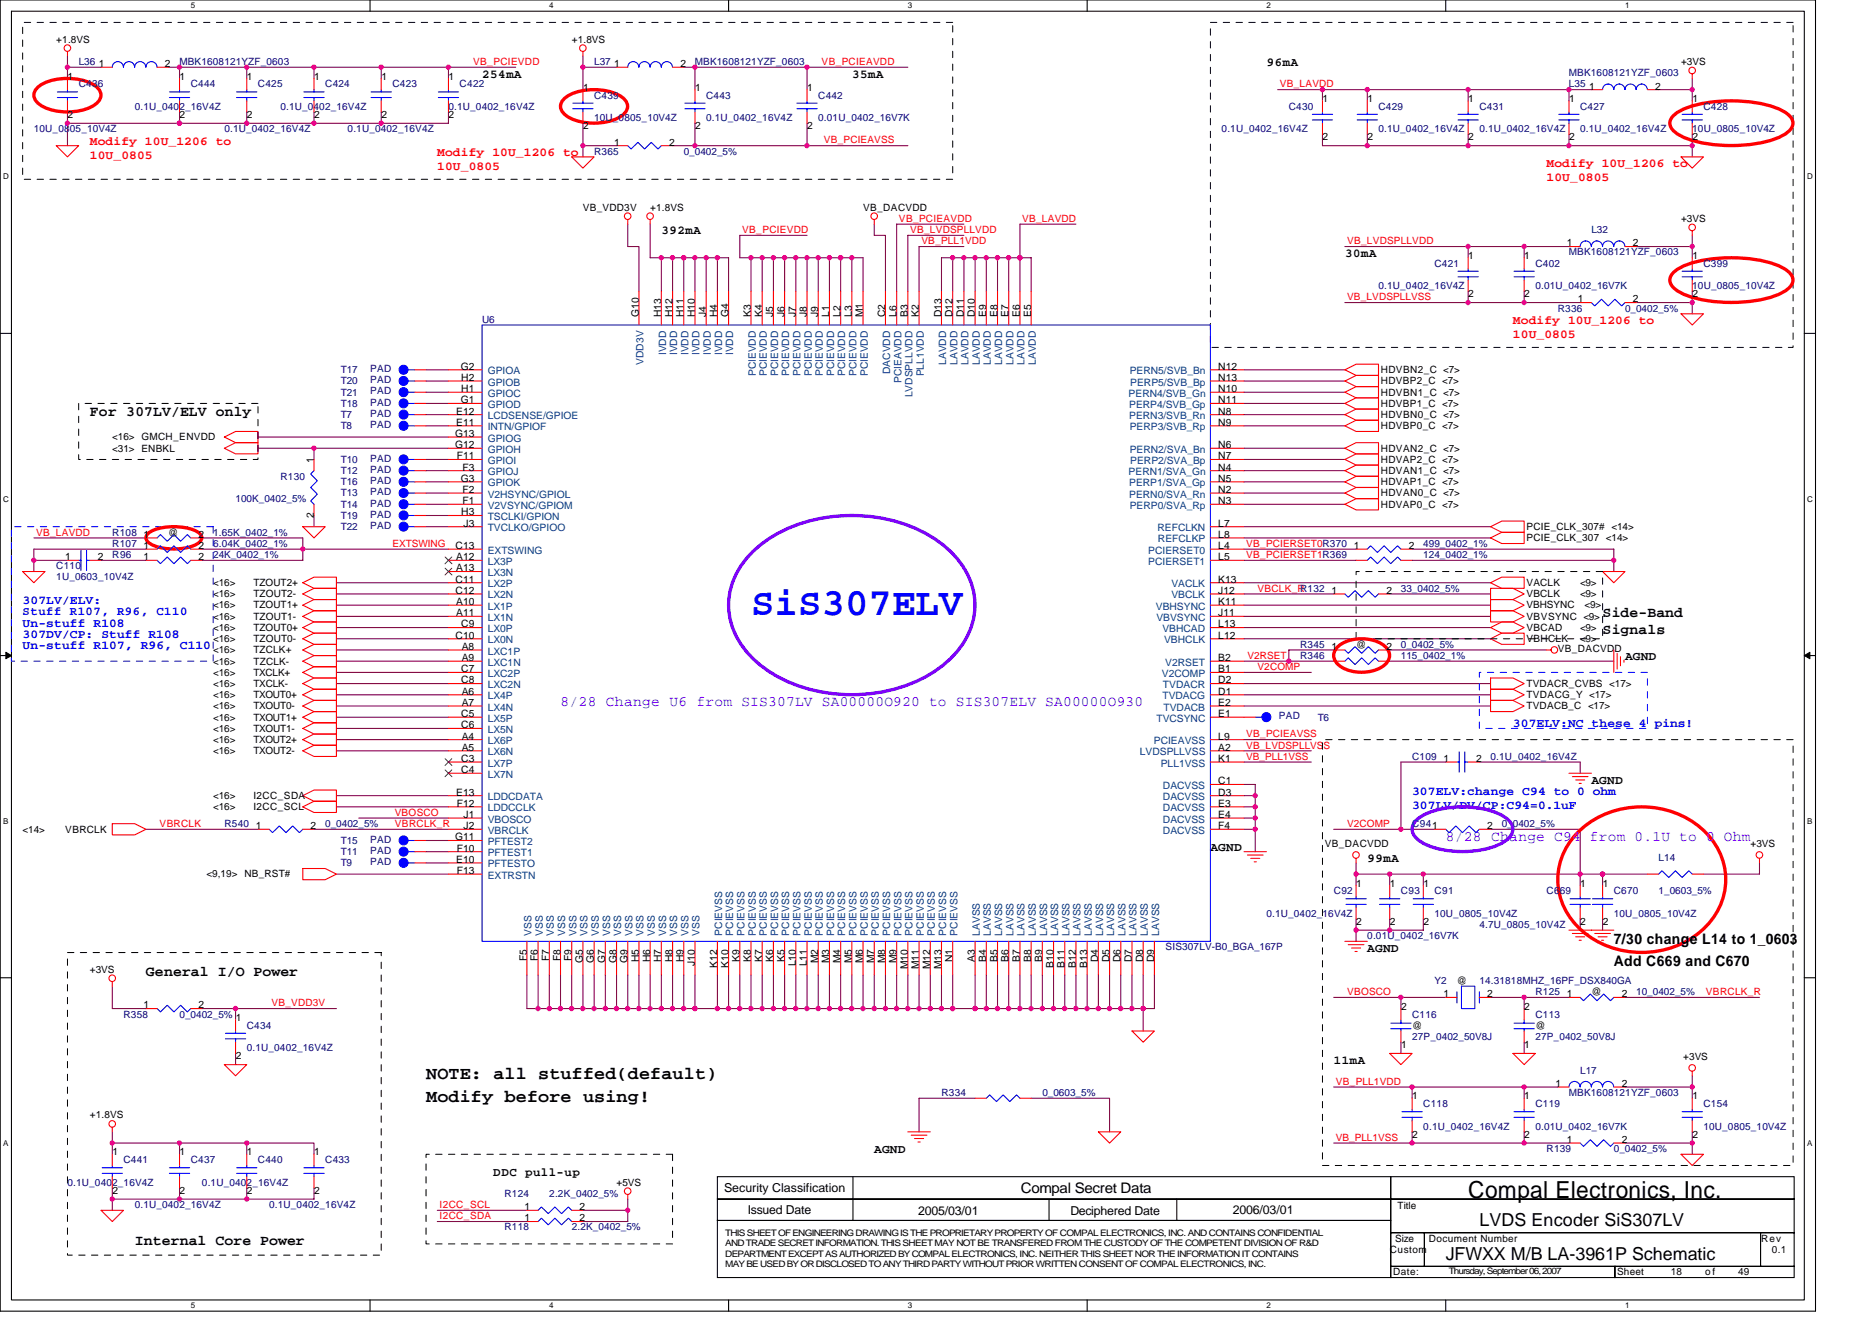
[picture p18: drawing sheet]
<svg xmlns="http://www.w3.org/2000/svg" width="297mm" height="210mm" viewBox="0 0 297 210" stroke-linecap="round" stroke-linejoin="round" font-family="sans-serif">
<defs><g id="words">
<text font-size="6.2" fill="#00f" x="119.2" y="97.6">SiS307ELV</text>
<text font-size="3.7" x="233" y="190">Compal Electronics, Inc.</text>
<g font-size="2.8">
<text x="67.6" y="171.3">NOTE: all stuffed(default)</text>
<text x="67.6" y="174.8">Modify before using!</text>
<text x="234.7" y="194.6">LVDS Encoder SiS307LV</text>
<text x="229.4" y="199.9">JFWXX M/B LA-3961P Schematic</text>
</g>
<g font-size="2.3">
<text x="14.3" y="65.9">For 307LV/ELV only</text>
<text x="254.3" y="97.9">Side-Band</text>
<text x="254.3" y="100.6">Signals</text>
<text x="256.1" y="149.7">7/30 change L14 to 1_0603</text>
<text x="23.2" y="154.8">General I/O Power</text>
<text x="256.1" y="153.3">Add C669 and C670</text>
<text x="162" y="189.3">Compal Secret Data</text>
<text x="21.4" y="197.5">Internal Core Power</text>
</g>
<g font-size="2.3" fill="#8000ff">
<text x="88.9" y="112.1">8/28 Change U6 from SIS307LV SA00000O920 to SIS307ELV SA00000O930</text>
<text x="229.4" y="133.4">8/28 Change C94 from 0.1U to 0 Ohm</text>
</g>
<g font-size="1.9">
<text x="201" y="10.5">96mA</text>
<text x="76.5" y="12.3">254mA</text>
<text x="135.2" y="12.3">35mA</text>
<text x="104.9" y="37.2">392mA</text>
<text x="213.4" y="40.7">30mA</text>
<text x="257.8" y="104.8">AGND</text>
<text x="252.5" y="124.3">AGND</text>
<text x="192.1" y="135">AGND</text>
<text x="217" y="136.8">99mA</text>
<text x="217" y="151">AGND</text>
<text x="211.7" y="168.8">11mA</text>
<text x="138.7" y="183">AGND</text>
<text x="78.3" y="186.5">DDC pull-up</text>
<text x="114.9" y="189.2">Security Classification</text>
<text x="118.6" y="192.5">Issued Date</text>
<text x="145.7" y="192.7">2005/03/01</text>
<text x="169.8" y="192.7">Deciphered Date</text>
<text x="195.6" y="192.5">2006/03/01</text>
</g>
<g font-size="1.9" fill="#f00">
<text x="14.3" y="23">Modify 10U_1206 to</text>
<text x="14.3" y="25.2">10U_0805</text>
<text x="69.4" y="24.7">Modify 10U_1206 to</text>
<text x="69.4" y="27">10U_0805</text>
<text x="245.4" y="26.5">Modify 10U_1206 to</text>
<text x="245.4" y="28.7">10U_0805</text>
<text x="240.1" y="51.4">Modify 10U_1206 to</text>
<text x="240.1" y="53.6">10U_0805</text>
</g>
<g font-size="1.9" fill="#00f">
<text x="3.6" y="95.9">307LV/ELV:</text>
<text x="3.6" y="99.4">Un-stuff R108</text>
<text x="3.6" y="101.2">307DV/CP: Stuff R108</text>
<text x="3.6" y="97.6">Stuff R107, R96, C110</text>
<text x="3.6" y="103">Un-stuff R107, R96, C110</text>
<text x="240.1" y="115.4">307ELV:NC these 4</text>
<text x="262.5" y="115.4">pins!</text>
<text x="224.1" y="126.1">307ELV:change C94 to 0 ohm</text>
<text x="224.1" y="128.3">307LV/DV/CP:C94=0.1uF</text>
</g>
<g font-size="1.6">
<text x="8.9" y="6.8">+1.8VS</text>
<text x="15.7" y="10.6">1</text>
<text x="26.2" y="10.6">2</text>
<text x="90.7" y="6.8">+1.8VS</text>
<text x="97.5" y="10.6">1</text>
<text x="108" y="10.6">2</text>
<text x="266.7" y="10.3">+3VS</text>
<text x="10.7" y="12.6">1</text>
<text x="28.5" y="12.6">1</text>
<text x="39.2" y="12.6">1</text>
<text x="49.8" y="12.6">1</text>
<text x="60.5" y="12.6">1</text>
<text x="71.2" y="12.6">1</text>
<text x="92.5" y="14.4">1</text>
<text x="110.3" y="14.4">1</text>
<text x="128.1" y="14.4">1</text>
<text x="209.9" y="16.2">1</text>
<text x="217" y="16.2">1</text>
<text x="233" y="16.2">1</text>
<text x="249" y="16.2">1</text>
<text x="252.2" y="14.2">1</text>
<text x="262.7" y="14.2">2</text>
<text x="268.5" y="16.2">1</text>
<text x="10.7" y="18.7">2</text>
<text x="28.5" y="18.7">2</text>
<text x="39.2" y="18.7">2</text>
<text x="49.8" y="18.7">2</text>
<text x="60.5" y="18.7">2</text>
<text x="71.2" y="18.7">2</text>
<text x="92.5" y="20.5">2</text>
<text x="97.5" y="23.1">1</text>
<text x="106.2" y="23.1">2</text>
<text x="110.3" y="20.5">2</text>
<text x="128.1" y="20.5">2</text>
<text x="209.9" y="22.2">2</text>
<text x="217" y="22.2">2</text>
<text x="233" y="22.2">2</text>
<text x="249" y="22.2">2</text>
<text x="268.5" y="22.2">2</text>
<text x="92.5" y="33.4">VB_VDD3V</text>
<text x="103.2" y="33.4">+1.8VS</text>
<text x="136.9" y="33.4">VB_DACVDD</text>
<text x="266.7" y="35.2">+3VS</text>
<text x="233" y="41.1">1</text>
<text x="241.9" y="41.1">1</text>
<text x="248.6" y="39.1">1</text>
<text x="259.1" y="39.1">2</text>
<text x="268.5" y="41.1">1</text>
<text x="233" y="47.1">2</text>
<text x="241.9" y="47.1">2</text>
<text x="250.4" y="48">1</text>
<text x="259.1" y="48">2</text>
<text x="268.5" y="47.1">2</text>
<text x="101.4" y="50.3" transform="rotate(-90 101.4 50.3)">G10</text>
<text x="104.9" y="50.3" transform="rotate(-90 104.9 50.3)">H13</text>
<text x="106.7" y="50.3" transform="rotate(-90 106.7 50.3)">H12</text>
<text x="108.5" y="50.3" transform="rotate(-90 108.5 50.3)">H11</text>
<text x="110.3" y="50.3" transform="rotate(-90 110.3 50.3)">H10</text>
<text x="112" y="50.3" transform="rotate(-90 112 50.3)">J4</text>
<text x="113.8" y="50.3" transform="rotate(-90 113.8 50.3)">H4</text>
<text x="115.6" y="50.3" transform="rotate(-90 115.6 50.3)">G4</text>
<text x="119.1" y="50.3" transform="rotate(-90 119.1 50.3)">K3</text>
<text x="120.9" y="50.3" transform="rotate(-90 120.9 50.3)">K4</text>
<text x="122.7" y="50.3" transform="rotate(-90 122.7 50.3)">J5</text>
<text x="124.5" y="50.3" transform="rotate(-90 124.5 50.3)">J6</text>
<text x="126.3" y="50.3" transform="rotate(-90 126.3 50.3)">J7</text>
<text x="128" y="50.3" transform="rotate(-90 128 50.3)">J8</text>
<text x="129.8" y="50.3" transform="rotate(-90 129.8 50.3)">J9</text>
<text x="131.6" y="50.3" transform="rotate(-90 131.6 50.3)">L1</text>
<text x="133.4" y="50.3" transform="rotate(-90 133.4 50.3)">L2</text>
<text x="135.1" y="50.3" transform="rotate(-90 135.1 50.3)">L3</text>
<text x="136.9" y="50.3" transform="rotate(-90 136.9 50.3)">M1</text>
<text x="140.5" y="50.3" transform="rotate(-90 140.5 50.3)">C2</text>
<text x="142.3" y="50.3" transform="rotate(-90 142.3 50.3)">L6</text>
<text x="144" y="50.3" transform="rotate(-90 144 50.3)">B3</text>
<text x="145.8" y="50.3" transform="rotate(-90 145.8 50.3)">K2</text>
<text x="149.4" y="50.3" transform="rotate(-90 149.4 50.3)">D13</text>
<text x="151.1" y="50.3" transform="rotate(-90 151.1 50.3)">D12</text>
<text x="152.9" y="50.3" transform="rotate(-90 152.9 50.3)">D11</text>
<text x="154.7" y="50.3" transform="rotate(-90 154.7 50.3)">D10</text>
<text x="156.5" y="50.3" transform="rotate(-90 156.5 50.3)">E9</text>
<text x="158.3" y="50.3" transform="rotate(-90 158.3 50.3)">E8</text>
<text x="160" y="50.3" transform="rotate(-90 160 50.3)">E7</text>
<text x="161.8" y="50.3" transform="rotate(-90 161.8 50.3)">E6</text>
<text x="163.6" y="50.3" transform="rotate(-90 163.6 50.3)">E5</text>
<text x="73.1" y="58.7">G2</text>
<text x="193.3" y="58.7">N12</text>
<text x="219.1" y="59.2">HDVBN2_C &lt;7&gt;</text>
<text x="72.4" y="65.8">E12</text>
<text x="73.1" y="64">G1</text>
<text x="73.2" y="60.4">H2</text>
<text x="73.2" y="62.2">H1</text>
<text x="193.3" y="65.8">N8</text>
<text x="193.3" y="64">N11</text>
<text x="193.3" y="62.2">N10</text>
<text x="193.3" y="60.4">N13</text>
<text x="219.1" y="61">HDVBP2_C &lt;7&gt;</text>
<text x="219.1" y="64.5">HDVBP1_C &lt;7&gt;</text>
<text x="219.1" y="62.8">HDVBN1_C &lt;7&gt;</text>
<text x="17.8" y="69.9">&lt;16&gt; GMCH_ENVDD</text>
<text x="17.8" y="71.6">&lt;31&gt; ENBKL</text>
<text x="72.2" y="69.3">G13</text>
<text x="72.2" y="71.1">G12</text>
<text x="72.4" y="67.5">E11</text>
<text x="193.3" y="71.1">N6</text>
<text x="193.3" y="67.5">N9</text>
<text x="219.1" y="68.1">HDVBP0_C &lt;7&gt;</text>
<text x="219.1" y="66.3">HDVBN0_C &lt;7&gt;</text>
<text x="219.1" y="71.6">HDVAN2_C &lt;7&gt;</text>
<text x="49.8" y="73.4" transform="rotate(-90 49.8 73.4)">1</text>
<text x="72.5" y="72.9">F11</text>
<text x="73.1" y="76.4">G3</text>
<text x="73.4" y="74.7">F3</text>
<text x="193.3" y="76.4">N5</text>
<text x="193.3" y="72.9">N7</text>
<text x="193.3" y="74.7">N4</text>
<text x="219.1" y="73.4">HDVAP2_C &lt;7&gt;</text>
<text x="219.1" y="75.2">HDVAN1_C &lt;7&gt;</text>
<text x="219.1" y="77">HDVAP1_C &lt;7&gt;</text>
<text x="49.8" y="82.2" transform="rotate(-90 49.8 82.2)">2</text>
<text x="73.2" y="81.8">H3</text>
<text x="73.4" y="78.2">F2</text>
<text x="73.4" y="80">F1</text>
<text x="73.6" y="83.5">J3</text>
<text x="193.3" y="78.2">N2</text>
<text x="193.3" y="83.5">L7</text>
<text x="193.3" y="80">N3</text>
<text x="219.1" y="78.8">HDVAN0_C &lt;7&gt;</text>
<text x="219.1" y="80.5">HDVAP0_C &lt;7&gt;</text>
<text x="10.3" y="88.9">1</text>
<text x="15.5" y="88.9">2</text>
<text x="22.8" y="85.3">1</text>
<text x="22.8" y="88.9">1</text>
<text x="22.8" y="87.1">1</text>
<text x="26.7" y="85">@</text>
<text x="31.5" y="85.3">2</text>
<text x="31.5" y="88.9">2</text>
<text x="31.5" y="87.1">2</text>
<text x="72.3" y="87.1">C13</text>
<text x="72.4" y="88.9">A12</text>
<text x="193.3" y="87.1">L4</text>
<text x="193.3" y="88.9">L5</text>
<text x="193.3" y="85.3">L8</text>
<text x="214.8" y="87.1">1</text>
<text x="223.5" y="87.1">2</text>
<text x="242.2" y="84.1">PCIE_CLK_307# &lt;14&gt;</text>
<text x="242.2" y="85.9">PCIE_CLK_307 &lt;14&gt;</text>
<text x="33.8" y="93">&lt;16&gt;</text>
<text x="33.8" y="94.8">&lt;16&gt;</text>
<text x="40.2" y="93">TZOUT2+</text>
<text x="40.2" y="94.8">TZOUT2-</text>
<text x="72.3" y="92.4">C11</text>
<text x="72.3" y="94.2">C12</text>
<text x="72.4" y="90.7">A13</text>
<text x="72.4" y="96">A10</text>
<text x="193.3" y="96">K11</text>
<text x="193.3" y="92.4">K13</text>
<text x="193.3" y="94.2">J12</text>
<text x="211.3" y="94.2">1</text>
<text x="220" y="94.2">2</text>
<text x="242.2" y="93">VACLK</text>
<text x="242.2" y="94.8">VBCLK</text>
<text x="250.7" y="93">&lt;9&gt;</text>
<text x="250.7" y="94.8">&lt;9&gt;</text>
<text x="33.8" y="98.3">&lt;16&gt;</text>
<text x="33.8" y="96.5">&lt;16&gt;</text>
<text x="33.8" y="101.9">&lt;16&gt;</text>
<text x="33.8" y="100.1">&lt;16&gt;</text>
<text x="40.2" y="98.3">TZOUT1-</text>
<text x="40.2" y="96.5">TZOUT1+</text>
<text x="40.2" y="101.9">TZOUT0-</text>
<text x="40.2" y="100.1">TZOUT0+</text>
<text x="72.3" y="101.3">C10</text>
<text x="72.4" y="97.8">A11</text>
<text x="73.2" y="99.5">C9</text>
<text x="193.3" y="99.5">L13</text>
<text x="193.3" y="97.8">J11</text>
<text x="193.3" y="101.3">L12</text>
<text x="242.2" y="100.1">VBCAD</text>
<text x="242.2" y="101.9">VBHCLK</text>
<text x="242.2" y="96.5">VBHSYNC</text>
<text x="242.2" y="98.3">VBVSYNC &lt;9&gt;</text>
<text x="250.7" y="101.9">&lt;9&gt;</text>
<text x="250.7" y="100.1">&lt;9&gt;</text>
<text x="251.4" y="96.5">&lt;9&gt;</text>
<text x="33.8" y="103.7">&lt;16&gt;</text>
<text x="33.8" y="105.4">&lt;16&gt;</text>
<text x="33.8" y="107.2">&lt;16&gt;</text>
<text x="40.2" y="103.7">TZCLK+</text>
<text x="40.2" y="105.4">TZCLK-</text>
<text x="40.2" y="107.2">TXCLK+</text>
<text x="73.2" y="106.7">C7</text>
<text x="73.3" y="103.1">A8</text>
<text x="73.3" y="104.9">A9</text>
<text x="193.3" y="104.9">B2</text>
<text x="193.3" y="106.7">B1</text>
<text x="211.3" y="103.1">1</text>
<text x="215.2" y="102.8">@</text>
<text x="220" y="103.1">2</text>
<text x="247.2" y="103.5">VB_DACVDD</text>
<text x="33.8" y="109">&lt;16&gt;</text>
<text x="33.8" y="112.5">&lt;16&gt;</text>
<text x="33.8" y="110.8">&lt;16&gt;</text>
<text x="40.2" y="109">TXCLK-</text>
<text x="40.2" y="112.5">TXOUT0-</text>
<text x="40.2" y="110.8">TXOUT0+</text>
<text x="73.2" y="108.4">C8</text>
<text x="73.2" y="113.8">C5</text>
<text x="73.3" y="110.2">A6</text>
<text x="73.3" y="112">A7</text>
<text x="193.3" y="110.2">D1</text>
<text x="193.3" y="108.4">D2</text>
<text x="193.3" y="113.8">E1</text>
<text x="193.3" y="112">E2</text>
<text x="242.2" y="109">TVDACR_CVBS &lt;17&gt;</text>
<text x="242.2" y="110.8">TVDACG_Y &lt;17&gt;</text>
<text x="242.2" y="112.5">TVDACB_C &lt;17&gt;</text>
<text x="33.8" y="116.1">&lt;16&gt;</text>
<text x="33.8" y="114.3">&lt;16&gt;</text>
<text x="33.8" y="117.9">&lt;16&gt;</text>
<text x="33.8" y="119.7">&lt;16&gt;</text>
<text x="40.2" y="116.1">TXOUT1-</text>
<text x="40.2" y="114.3">TXOUT1+</text>
<text x="40.2" y="117.9">TXOUT2+</text>
<text x="40.2" y="119.7">TXOUT2-</text>
<text x="73.2" y="115.5">C6</text>
<text x="73.3" y="117.3">A4</text>
<text x="73.3" y="119.1">A5</text>
<text x="193.3" y="119.1">A2</text>
<text x="193.3" y="117.3">L9</text>
<text x="73.2" y="120.9">C3</text>
<text x="73.2" y="122.7">C4</text>
<text x="193.3" y="120.9">K1</text>
<text x="193.3" y="124.4">C1</text>
<text x="229" y="120.9">1</text>
<text x="234.2" y="120.9">2</text>
<text x="33.8" y="126.8">&lt;16&gt;</text>
<text x="33.8" y="128.5">&lt;16&gt;</text>
<text x="40.2" y="126.8">I2CC_SDA</text>
<text x="40.2" y="128.5">I2CC_SCL</text>
<text x="40.6" y="131.6">1</text>
<text x="49.3" y="131.6">2</text>
<text x="72.4" y="126.2">E13</text>
<text x="72.5" y="128">F12</text>
<text x="73.6" y="131.6">J2</text>
<text x="73.6" y="129.8">J1</text>
<text x="193.3" y="128">E3</text>
<text x="193.3" y="131.6">F4</text>
<text x="193.3" y="126.2">D3</text>
<text x="193.3" y="129.8">E4</text>
<text x="236" y="131.6">2</text>
<text x="3.6" y="132.1">&lt;14&gt;</text>
<text x="10.3" y="132.1">VBRCLK</text>
<text x="72.2" y="133.3">G11</text>
<text x="72.4" y="136.9">E10</text>
<text x="72.5" y="135.1">F10</text>
<text x="210.2" y="134.4">VB_DACVDD</text>
<text x="277.8" y="134.4">+3VS</text>
<text x="32.8" y="139.2">&lt;9,19&gt; NB_RST#</text>
<text x="72.5" y="138.7">F13</text>
<text x="215.2" y="140.7">1</text>
<text x="220.5" y="140.7">1</text>
<text x="225.9" y="140.7">1</text>
<text x="250.8" y="140.7">1</text>
<text x="254.3" y="140.7">1</text>
<text x="215.2" y="146.7">2</text>
<text x="220.5" y="146.7">2</text>
<text x="225.9" y="146.7">2</text>
<text x="250.8" y="146.7">2</text>
<text x="254.3" y="146.7">2</text>
<text x="14.3" y="154.3">+3VS</text>
<text x="83.6" y="152.5" transform="rotate(-90 83.6 152.5)">F5</text>
<text x="85.4" y="152.5" transform="rotate(-90 85.4 152.5)">F6</text>
<text x="87.1" y="152.5" transform="rotate(-90 87.1 152.5)">F7</text>
<text x="88.9" y="152.5" transform="rotate(-90 88.9 152.5)">F8</text>
<text x="90.7" y="152.5" transform="rotate(-90 90.7 152.5)">F9</text>
<text x="92.5" y="152.8" transform="rotate(-90 92.5 152.8)">G5</text>
<text x="94.3" y="152.8" transform="rotate(-90 94.3 152.8)">G6</text>
<text x="96" y="152.8" transform="rotate(-90 96 152.8)">G7</text>
<text x="97.8" y="152.8" transform="rotate(-90 97.8 152.8)">G8</text>
<text x="99.6" y="152.8" transform="rotate(-90 99.6 152.8)">G9</text>
<text x="101.4" y="152.7" transform="rotate(-90 101.4 152.7)">H5</text>
<text x="103.1" y="152.7" transform="rotate(-90 103.1 152.7)">H6</text>
<text x="104.9" y="152.7" transform="rotate(-90 104.9 152.7)">H7</text>
<text x="106.7" y="152.7" transform="rotate(-90 106.7 152.7)">H8</text>
<text x="108.5" y="152.7" transform="rotate(-90 108.5 152.7)">H9</text>
<text x="110.3" y="153.2" transform="rotate(-90 110.3 153.2)">J10</text>
<text x="113.8" y="153.5" transform="rotate(-90 113.8 153.5)">K12</text>
<text x="115.6" y="153.5" transform="rotate(-90 115.6 153.5)">K10</text>
<text x="117.4" y="152.6" transform="rotate(-90 117.4 152.6)">K9</text>
<text x="119.1" y="152.6" transform="rotate(-90 119.1 152.6)">K8</text>
<text x="120.9" y="152.6" transform="rotate(-90 120.9 152.6)">K7</text>
<text x="122.7" y="152.6" transform="rotate(-90 122.7 152.6)">K6</text>
<text x="124.5" y="152.6" transform="rotate(-90 124.5 152.6)">K5</text>
<text x="126.3" y="153.3" transform="rotate(-90 126.3 153.3)">L10</text>
<text x="128" y="153.3" transform="rotate(-90 128 153.3)">L11</text>
<text x="129.8" y="152.9" transform="rotate(-90 129.8 152.9)">M2</text>
<text x="131.6" y="152.9" transform="rotate(-90 131.6 152.9)">M3</text>
<text x="133.4" y="152.9" transform="rotate(-90 133.4 152.9)">M4</text>
<text x="135.1" y="152.9" transform="rotate(-90 135.1 152.9)">M5</text>
<text x="136.9" y="152.9" transform="rotate(-90 136.9 152.9)">M6</text>
<text x="138.7" y="152.9" transform="rotate(-90 138.7 152.9)">M7</text>
<text x="140.5" y="152.9" transform="rotate(-90 140.5 152.9)">M8</text>
<text x="142.3" y="152.9" transform="rotate(-90 142.3 152.9)">M9</text>
<text x="144" y="153.8" transform="rotate(-90 144 153.8)">M10</text>
<text x="145.8" y="153.8" transform="rotate(-90 145.8 153.8)">M11</text>
<text x="147.6" y="153.8" transform="rotate(-90 147.6 153.8)">M12</text>
<text x="149.4" y="153.8" transform="rotate(-90 149.4 153.8)">M13</text>
<text x="151.1" y="152.7" transform="rotate(-90 151.1 152.7)">N1</text>
<text x="154.7" y="152.6" transform="rotate(-90 154.7 152.6)">A3</text>
<text x="156.5" y="152.6" transform="rotate(-90 156.5 152.6)">B4</text>
<text x="158.3" y="152.6" transform="rotate(-90 158.3 152.6)">B5</text>
<text x="160" y="152.6" transform="rotate(-90 160 152.6)">B6</text>
<text x="161.8" y="152.6" transform="rotate(-90 161.8 152.6)">B7</text>
<text x="163.6" y="152.6" transform="rotate(-90 163.6 152.6)">B8</text>
<text x="165.4" y="152.6" transform="rotate(-90 165.4 152.6)">B9</text>
<text x="167.1" y="153.5" transform="rotate(-90 167.1 153.5)">B10</text>
<text x="168.9" y="153.5" transform="rotate(-90 168.9 153.5)">B11</text>
<text x="170.7" y="153.5" transform="rotate(-90 170.7 153.5)">B12</text>
<text x="172.5" y="153.5" transform="rotate(-90 172.5 153.5)">B13</text>
<text x="174.3" y="152.7" transform="rotate(-90 174.3 152.7)">D4</text>
<text x="176" y="152.7" transform="rotate(-90 176 152.7)">D5</text>
<text x="177.8" y="152.7" transform="rotate(-90 177.8 152.7)">D6</text>
<text x="179.6" y="152.7" transform="rotate(-90 179.6 152.7)">D7</text>
<text x="181.4" y="152.7" transform="rotate(-90 181.4 152.7)">D8</text>
<text x="183.2" y="152.7" transform="rotate(-90 183.2 152.7)">D9</text>
<text x="22.8" y="160">1</text>
<text x="31.5" y="160">2</text>
<text x="37.4" y="162">1</text>
<text x="222.3" y="160.2">2</text>
<text x="229" y="158.2">1</text>
<text x="231.2" y="156.1">@</text>
<text x="236" y="158.2">2</text>
<text x="241.9" y="160.2">2</text>
<text x="248.6" y="158.2">1</text>
<text x="252.5" y="157.9">@</text>
<text x="257.3" y="158.2">2</text>
<text x="222.3" y="166.3">1</text>
<text x="224.1" y="163.2">@</text>
<text x="241.9" y="166.3">1</text>
<text x="243.6" y="163.2">@</text>
<text x="37.4" y="168">2</text>
<text x="246.8" y="172.4">1</text>
<text x="257.3" y="172.4">2</text>
<text x="267.1" y="168.2">+3VS</text>
<text x="14.3" y="177.4">+1.8VS</text>
<text x="224.1" y="174.4">1</text>
<text x="241.9" y="174.4">1</text>
<text x="268.5" y="174.4">1</text>
<text x="17.8" y="183.3">1</text>
<text x="28.5" y="183.3">1</text>
<text x="39.2" y="183.3">1</text>
<text x="49.8" y="183.3">1</text>
<text x="224.1" y="180.5">2</text>
<text x="241.9" y="180.5">2</text>
<text x="248.6" y="181.3">1</text>
<text x="257.3" y="181.3">2</text>
<text x="268.5" y="180.5">2</text>
<text x="17.8" y="189.4">2</text>
<text x="28.5" y="189.4">2</text>
<text x="39.2" y="189.4">2</text>
<text x="49.8" y="189.4">2</text>
<text x="97.8" y="188.1">+5VS</text>
<text x="221.8" y="191.8">Title</text>
<text x="83.2" y="192">1</text>
<text x="83.2" y="193.8">1</text>
<text x="92" y="192">2</text>
<text x="92" y="193.8">2</text>
<text x="221.4" y="197">Size</text>
<text x="226.7" y="197">Document Number</text>
<text x="279.4" y="197">Rev</text>
<text x="220.5" y="198.8">Custom</text>
<text x="221" y="202.3">Date:</text>
<text x="256.6" y="202.3">Sheet</text>
<text x="265.1" y="202.3">18</text>
<text x="270.6" y="202.3">of</text>
<text x="275.8" y="202.3">49</text>
<text x="281.1" y="198.8">0.1</text>
</g>
<g font-size="1.6" fill="#000080">
<text x="12.5" y="10.3">L36</text>
<text x="28.5" y="10.3">MBK1608121YZF_0603</text>
<text x="94.3" y="10.3">L37</text>
<text x="110.3" y="10.3">MBK1608121YZF_0603</text>
<text x="12.5" y="13.9">C436</text>
<text x="21.4" y="17.4">0.1U_0402_16V4Z</text>
<text x="30.3" y="13.9">C444</text>
<text x="40.9" y="13.9">C425</text>
<text x="44.5" y="17.4">0.1U_0402_16V4Z</text>
<text x="51.6" y="13.9">C424</text>
<text x="62.3" y="13.9">C423</text>
<text x="71.2" y="17.4">0.1U_0402_16V4Z</text>
<text x="72.9" y="13.9">C422</text>
<text x="94.3" y="15.6">C439</text>
<text x="112.1" y="15.6">C443</text>
<text x="129.8" y="15.6">C442</text>
<text x="204.5" y="17.4">C430</text>
<text x="218.7" y="17.4">C429</text>
<text x="234.7" y="17.4">C431</text>
<text x="249" y="13.9">L35</text>
<text x="249" y="12.1">MBK1608121YZF_0603</text>
<text x="250.7" y="17.4">C427</text>
<text x="270.3" y="17.4">C428</text>
<text x="5.4" y="21">10U_0805_10V4Z</text>
<text x="35.6" y="21">0.1U_0402_16V4Z</text>
<text x="55.2" y="21">0.1U_0402_16V4Z</text>
<text x="94.3" y="19.2">10U_0805_10V4Z</text>
<text x="112.1" y="19.2">0.1U_0402_16V4Z</text>
<text x="129.8" y="19.2">0.01U_0402_16V7K</text>
<text x="193.8" y="21">0.1U_0402_16V4Z</text>
<text x="218.7" y="21">0.1U_0402_16V4Z</text>
<text x="234.7" y="21">0.1U_0402_16V4Z</text>
<text x="250.7" y="21">0.1U_0402_16V4Z</text>
<text x="268.5" y="21">10U_0805_10V4Z</text>
<text x="94.3" y="24.5">R365</text>
<text x="108.5" y="24.5">0_0402_5%</text>
<text x="249" y="40.5">MBK1608121YZF_0603</text>
<text x="252.5" y="37">L32</text>
<text x="218.7" y="45.9">0.1U_0402_16V4Z</text>
<text x="227.6" y="42.3">C421</text>
<text x="243.6" y="42.3">C402</text>
<text x="243.6" y="45.9">0.01U_0402_16V7K</text>
<text x="268.5" y="45.9">10U_0805_10V4Z</text>
<text x="270.3" y="42.3">C399</text>
<text x="76.5" y="51.2">U6</text>
<text x="247.2" y="49.4">R336</text>
<text x="257.8" y="49.4">0_0402_5%</text>
<text x="54.1" y="59.2">T17</text>
<text x="58.7" y="59">PAD</text>
<text x="54.1" y="64.5">T18</text>
<text x="54.1" y="61">T20</text>
<text x="54.1" y="62.8">T21</text>
<text x="58.7" y="64.4">PAD</text>
<text x="58.7" y="60.8">PAD</text>
<text x="58.7" y="62.6">PAD</text>
<text x="54.1" y="68.1">T8</text>
<text x="54.1" y="66.3">T7</text>
<text x="58.7" y="67.9">PAD</text>
<text x="58.7" y="66.1">PAD</text>
<text x="44.5" y="76.1">R130</text>
<text x="54.1" y="77">T16</text>
<text x="54.1" y="73.4">T10</text>
<text x="54.1" y="75.2">T12</text>
<text x="58.7" y="76.8">PAD</text>
<text x="58.7" y="73.3">PAD</text>
<text x="58.7" y="75">PAD</text>
<text x="37.4" y="79.7">100K_0402_5%</text>
<text x="54.1" y="80.5">T14</text>
<text x="54.1" y="82.3">T19</text>
<text x="54.1" y="78.8">T13</text>
<text x="58.7" y="80.4">PAD</text>
<text x="58.7" y="82.1">PAD</text>
<text x="58.7" y="83.9">PAD</text>
<text x="58.7" y="78.6">PAD</text>
<text x="17.8" y="85">R108</text>
<text x="17.8" y="88.5">R96</text>
<text x="17.8" y="86.8">R107</text>
<text x="33.8" y="85">1.65K_0402_1%</text>
<text x="33.8" y="86.8">6.04K_0402_1%</text>
<text x="33.8" y="88.5">24K_0402_1%</text>
<text x="54.1" y="84.1">T22</text>
<text x="225.8" y="88.5">124_0402_1%</text>
<text x="225.8" y="86.8">499_0402_1%</text>
<text x="8.9" y="90.3">C110</text>
<text x="8.9" y="92.1">1U_0603_10V4Z</text>
<text x="206.3" y="93.9">R132</text>
<text x="222.3" y="93.9">33_0402_5%</text>
<text x="206.3" y="104.5">R346</text>
<text x="206.3" y="102.8">R345</text>
<text x="222.3" y="104.5">115_0402_1%</text>
<text x="222.3" y="102.8">0_0402_5%</text>
<text x="202.9" y="114.2">PAD</text>
<text x="209.1" y="114.3">T6</text>
<text x="224.1" y="120.5">C109</text>
<text x="236.5" y="120.5">0.1U_0402_16V4Z</text>
<text x="35.6" y="131.2">R540</text>
<text x="51.6" y="131.2">0_0402_5%</text>
<text x="224.1" y="131.2">C941</text>
<text x="238.3" y="131.2">0_0402_5%</text>
<text x="54.1" y="137.4">T9</text>
<text x="54.1" y="135.7">T11</text>
<text x="54.1" y="133.9">T15</text>
<text x="58.7" y="137.3">PAD</text>
<text x="58.7" y="135.5">PAD</text>
<text x="58.7" y="133.7">PAD</text>
<text x="263.2" y="136.5">L14</text>
<text x="211.6" y="141.9">C92</text>
<text x="222.3" y="141.9">C93</text>
<text x="227.6" y="141.9">C91</text>
<text x="245.4" y="141.9">C669</text>
<text x="256.1" y="141.9">C670</text>
<text x="263.2" y="141.9">1_0603_5%</text>
<text x="201" y="145.4">0.1U_0402_16V4Z</text>
<text x="217" y="149">0.01U_0402_16V7K</text>
<text x="227.6" y="145.4">10U_0805_10V4Z</text>
<text x="234.7" y="147.2">4.7U_0805_10V4Z</text>
<text x="256.1" y="145.4">10U_0805_10V4Z</text>
<text x="185" y="150.8">SIS307LV-B0_BGA_167P</text>
<text x="19.6" y="161.4">R358</text>
<text x="28.5" y="161.4">0_0402_5%</text>
<text x="224.1" y="161.4">C116</text>
<text x="227.6" y="156.1">Y2</text>
<text x="234.7" y="156.1">14.31818MHZ_16PF_DSX840GA</text>
<text x="243.6" y="157.9">R125</text>
<text x="243.6" y="161.4">C113</text>
<text x="259.6" y="157.9">10_0402_5%</text>
<text x="39.2" y="163.2">C434</text>
<text x="39.2" y="166.8">0.1U_0402_16V4Z</text>
<text x="224.1" y="165">27P_0402_50V8J</text>
<text x="243.6" y="165">27P_0402_50V8J</text>
<text x="149.4" y="173.9">R334</text>
<text x="165.4" y="173.9">0_0603_5%</text>
<text x="249" y="173.9">MBK1608121YZF_0603</text>
<text x="250.7" y="170.3">L17</text>
<text x="225.8" y="175.7">C118</text>
<text x="225.8" y="179.2">0.1U_0402_16V4Z</text>
<text x="243.6" y="175.7">C119</text>
<text x="243.6" y="179.2">0.01U_0402_16V7K</text>
<text x="270.3" y="175.7">C154</text>
<text x="270.3" y="179.2">10U_0805_10V4Z</text>
<text x="19.6" y="184.6">C441</text>
<text x="30.3" y="184.6">C437</text>
<text x="40.9" y="184.6">C440</text>
<text x="51.6" y="184.6">C433</text>
<text x="245.4" y="182.8">R139</text>
<text x="256.1" y="182.8">0_0402_5%</text>
<text x="10.7" y="188.1">0.1U_0402_16V4Z</text>
<text x="21.4" y="191.7">0.1U_0402_16V4Z</text>
<text x="32" y="188.1">0.1U_0402_16V4Z</text>
<text x="42.7" y="191.7">0.1U_0402_16V4Z</text>
<text x="80" y="189.9">R124</text>
<text x="87.2" y="189.9">2.2K_0402_5%</text>
<text x="80" y="195.2">R118</text>
<text x="90.7" y="195.2">2.2K_0402_5%</text>
</g>
<g font-size="1.6" fill="#f00">
<text x="75.1" y="10.3">VB_PCIEVDD</text>
<text x="130.4" y="10.3">VB_PCIEAVDD</text>
<text x="203.1" y="13.9">VB_LAVDD</text>
<text x="130.7" y="22.8">VB_PCIEAVSS</text>
<text x="142.6" y="35.2">VB_PCIEAVDD</text>
<text x="162.2" y="35.2">VB_LAVDD</text>
<text x="117.7" y="37">VB_PCIEVDD</text>
<text x="144.4" y="37">VB_LVDSPLLVDD</text>
<text x="146.2" y="38.8">VB_PLL1VDD</text>
<text x="213.8" y="38.8">VB_LVDSPLLVDD</text>
<text x="213.8" y="47.6">VB_LVDSPLLVSS</text>
<text x="5.7" y="85">VB_LAVDD</text>
<text x="62.3" y="86.8">EXTSWING</text>
<text x="197.8" y="86.8">VB_PCIERSET0R370</text>
<text x="197.8" y="88.5">VB_PCIERSET1R369</text>
<text x="199.5" y="93.9">VBCLK_R</text>
<text x="197.9" y="104.5">V2RSET</text>
<text x="199.5" y="106.3">V2COMP</text>
<text x="197.8" y="117">VB_PCIEAVSS</text>
<text x="197.8" y="118.8">VB_LVDSPLLVSS</text>
<text x="197.8" y="120.5">VB_PLL1VSS</text>
<text x="25.3" y="131.2">VBRCLK</text>
<text x="62.6" y="129.4">VBOSCO</text>
<text x="62.6" y="131.2">VBRCLK_R</text>
<text x="213.8" y="131.2">V2COMP</text>
<text x="43.1" y="159.7">VB_VDD3V</text>
<text x="213.8" y="157.9">VBOSCO</text>
<text x="270.7" y="157.9">VBRCLK_R</text>
<text x="212" y="172.1">VB_PLL1VDD</text>
<text x="212" y="181">VB_PLL1VSS</text>
<text x="69.7" y="191.7">I2CC_SCL</text>
<text x="69.7" y="193.4">I2CC_SDA</text>
</g>
<g font-size="1.6" fill="#004080">
<text x="77.4" y="59.4">GPIOA</text>
<text x="102.1" y="57.9" transform="rotate(-90 102.1 57.9)">VDD3V</text>
<text x="105.7" y="56.3" transform="rotate(-90 105.7 56.3)">IVDD</text>
<text x="107.5" y="56.3" transform="rotate(-90 107.5 56.3)">IVDD</text>
<text x="109.2" y="56.3" transform="rotate(-90 109.2 56.3)">IVDD</text>
<text x="111" y="56.3" transform="rotate(-90 111 56.3)">IVDD</text>
<text x="112.8" y="56.3" transform="rotate(-90 112.8 56.3)">IVDD</text>
<text x="114.6" y="56.3" transform="rotate(-90 114.6 56.3)">IVDD</text>
<text x="116.3" y="56.3" transform="rotate(-90 116.3 56.3)">IVDD</text>
<text x="119.9" y="59.7" transform="rotate(-90 119.9 59.7)">PCIEVDD</text>
<text x="121.7" y="59.7" transform="rotate(-90 121.7 59.7)">PCIEVDD</text>
<text x="123.5" y="59.7" transform="rotate(-90 123.5 59.7)">PCIEVDD</text>
<text x="125.2" y="59.7" transform="rotate(-90 125.2 59.7)">PCIEVDD</text>
<text x="127" y="59.7" transform="rotate(-90 127 59.7)">PCIEVDD</text>
<text x="128.8" y="59.7" transform="rotate(-90 128.8 59.7)">PCIEVDD</text>
<text x="130.6" y="59.7" transform="rotate(-90 130.6 59.7)">PCIEVDD</text>
<text x="132.4" y="59.7" transform="rotate(-90 132.4 59.7)">PCIEVDD</text>
<text x="134.1" y="59.7" transform="rotate(-90 134.1 59.7)">PCIEVDD</text>
<text x="135.9" y="59.7" transform="rotate(-90 135.9 59.7)">PCIEVDD</text>
<text x="137.7" y="59.7" transform="rotate(-90 137.7 59.7)">PCIEVDD</text>
<text x="141.2" y="59.4" transform="rotate(-90 141.2 59.4)">DACVDD</text>
<text x="146.6" y="59.7" transform="rotate(-90 146.6 59.7)">PLL1VDD</text>
<text x="150.1" y="57.9" transform="rotate(-90 150.1 57.9)">LAVDD</text>
<text x="151.9" y="57.9" transform="rotate(-90 151.9 57.9)">LAVDD</text>
<text x="153.7" y="57.9" transform="rotate(-90 153.7 57.9)">LAVDD</text>
<text x="155.5" y="57.9" transform="rotate(-90 155.5 57.9)">LAVDD</text>
<text x="157.2" y="57.9" transform="rotate(-90 157.2 57.9)">LAVDD</text>
<text x="159" y="57.9" transform="rotate(-90 159 57.9)">LAVDD</text>
<text x="160.8" y="57.9" transform="rotate(-90 160.8 57.9)">LAVDD</text>
<text x="162.6" y="57.9" transform="rotate(-90 162.6 57.9)">LAVDD</text>
<text x="164.4" y="57.9" transform="rotate(-90 164.4 57.9)">LAVDD</text>
<text x="179.3" y="59.4">PERN5/SVB_Bn</text>
<text x="77.4" y="61.2">GPIOB</text>
<text x="77.4" y="62.9">GPIOC</text>
<text x="77.4" y="64.7">GPIOD</text>
<text x="143" y="60.8" transform="rotate(-90 143 60.8)">PCIEAVDD</text>
<text x="144.8" y="63.1" transform="rotate(-90 144.8 63.1)">LVDSPLLVDD</text>
<text x="179.1" y="62.9">PERN4/SVB_Gn</text>
<text x="179.2" y="64.7">PERP4/SVB_Gp</text>
<text x="179.3" y="61.2">PERP5/SVB_Bp</text>
<text x="77.4" y="70.1">GPIOG</text>
<text x="77.4" y="71.8">GPIOH</text>
<text x="77.4" y="66.5">LCDSENSE/GPIOE</text>
<text x="77.4" y="68.3">INTN/GPIOF</text>
<text x="179.2" y="66.5">PERN3/SVB_Rn</text>
<text x="179.3" y="71.8">PERN2/SVA_Bn</text>
<text x="179.3" y="68.3">PERP3/SVB_Rp</text>
<text x="77.4" y="73.6">GPIOI</text>
<text x="77.4" y="75.4">GPIOJ</text>
<text x="77.4" y="77.2">GPIOK</text>
<text x="179.1" y="75.4">PERN1/SVA_Gn</text>
<text x="179.2" y="77.2">PERP1/SVA_Gp</text>
<text x="179.3" y="73.6">PERP2/SVA_Bp</text>
<text x="77.4" y="79">V2HSYNC/GPIOL</text>
<text x="77.4" y="80.7">V2VSYNC/GPIOM</text>
<text x="77.4" y="82.5">TSCLKI/GPION</text>
<text x="179.2" y="79">PERN0/SVA_Rn</text>
<text x="179.3" y="80.7">PERP0/SVA_Rp</text>
<text x="77.4" y="87.8">EXTSWING</text>
<text x="77.4" y="89.6">LX3P</text>
<text x="77.4" y="84.3">TVCLKO/GPIOO</text>
<text x="182.2" y="87.8">PCIERSET0</text>
<text x="182.2" y="89.6">PCIERSET1</text>
<text x="183.7" y="84.3">REFCLKN</text>
<text x="183.7" y="86.1">REFCLKP</text>
<text x="77.4" y="91.4">LX3N</text>
<text x="77.4" y="93.2">LX2P</text>
<text x="77.4" y="95">LX2N</text>
<text x="185.9" y="93.2">VACLK</text>
<text x="185.9" y="95">VBCLK</text>
<text x="77.4" y="96.7">LX1P</text>
<text x="77.4" y="98.5">LX1N</text>
<text x="77.4" y="100.3">LX0P</text>
<text x="183.4" y="96.7">VBHSYNC</text>
<text x="183.5" y="98.5">VBVSYNC</text>
<text x="184.4" y="100.3">VBHCAD</text>
<text x="77.4" y="102.1">LX0N</text>
<text x="77.4" y="103.8">LXC1P</text>
<text x="77.4" y="105.6">LXC1N</text>
<text x="77.4" y="107.4">LXC2P</text>
<text x="184.4" y="107.4">V2COMP</text>
<text x="184.7" y="102.1">VBHCLK</text>
<text x="184.9" y="105.6">V2RSET</text>
<text x="77.4" y="109.2">LXC2N</text>
<text x="77.4" y="111">LX4P</text>
<text x="77.4" y="112.7">LX4N</text>
<text x="184.4" y="111">TVDACG</text>
<text x="184.5" y="109.2">TVDACR</text>
<text x="184.6" y="112.7">TVDACB</text>
<text x="77.4" y="114.5">LX5P</text>
<text x="77.4" y="116.3">LX5N</text>
<text x="77.4" y="118.1">LX6P</text>
<text x="77.4" y="119.8">LX6N</text>
<text x="180.9" y="119.8">LVDSPLLVSS</text>
<text x="183.1" y="118.1">PCIEAVSS</text>
<text x="183.5" y="114.5">TVCSYNC</text>
<text x="77.4" y="121.6">LX7P</text>
<text x="77.4" y="123.4">LX7N</text>
<text x="184.2" y="121.6">PLL1VSS</text>
<text x="184.5" y="125.2">DACVSS</text>
<text x="77.4" y="128.7">LDDCCLK</text>
<text x="77.4" y="127">LDDCDATA</text>
<text x="77.4" y="130.5">VBOSCO</text>
<text x="184.5" y="128.7">DACVSS</text>
<text x="184.5" y="127">DACVSS</text>
<text x="184.5" y="130.5">DACVSS</text>
<text x="77.4" y="132.3">VBRCLK</text>
<text x="77.4" y="137.6">PFTESTO</text>
<text x="77.4" y="135.8">PFTEST1</text>
<text x="77.4" y="134.1">PFTEST2</text>
<text x="184.5" y="132.3">DACVSS</text>
<text x="77.4" y="139.4">EXTRSTN</text>
<text x="84.3" y="148.5" transform="rotate(-90 84.3 148.5)">VSS</text>
<text x="86.1" y="148.5" transform="rotate(-90 86.1 148.5)">VSS</text>
<text x="87.9" y="148.5" transform="rotate(-90 87.9 148.5)">VSS</text>
<text x="89.7" y="148.5" transform="rotate(-90 89.7 148.5)">VSS</text>
<text x="91.5" y="148.5" transform="rotate(-90 91.5 148.5)">VSS</text>
<text x="93.2" y="148.5" transform="rotate(-90 93.2 148.5)">VSS</text>
<text x="95" y="148.5" transform="rotate(-90 95 148.5)">VSS</text>
<text x="96.8" y="148.5" transform="rotate(-90 96.8 148.5)">VSS</text>
<text x="98.6" y="148.5" transform="rotate(-90 98.6 148.5)">VSS</text>
<text x="100.3" y="148.5" transform="rotate(-90 100.3 148.5)">VSS</text>
<text x="102.1" y="148.5" transform="rotate(-90 102.1 148.5)">VSS</text>
<text x="103.9" y="148.5" transform="rotate(-90 103.9 148.5)">VSS</text>
<text x="105.7" y="148.5" transform="rotate(-90 105.7 148.5)">VSS</text>
<text x="107.5" y="148.5" transform="rotate(-90 107.5 148.5)">VSS</text>
<text x="109.2" y="148.5" transform="rotate(-90 109.2 148.5)">VSS</text>
<text x="111" y="148.5" transform="rotate(-90 111 148.5)">VSS</text>
<text x="114.6" y="148.5" transform="rotate(-90 114.6 148.5)">PCIEVSS</text>
<text x="116.3" y="148.5" transform="rotate(-90 116.3 148.5)">PCIEVSS</text>
<text x="118.1" y="148.5" transform="rotate(-90 118.1 148.5)">PCIEVSS</text>
<text x="119.9" y="148.5" transform="rotate(-90 119.9 148.5)">PCIEVSS</text>
<text x="121.7" y="148.5" transform="rotate(-90 121.7 148.5)">PCIEVSS</text>
<text x="123.5" y="148.5" transform="rotate(-90 123.5 148.5)">PCIEVSS</text>
<text x="125.2" y="148.5" transform="rotate(-90 125.2 148.5)">PCIEVSS</text>
<text x="127" y="148.5" transform="rotate(-90 127 148.5)">PCIEVSS</text>
<text x="128.8" y="148.5" transform="rotate(-90 128.8 148.5)">PCIEVSS</text>
<text x="130.6" y="148.5" transform="rotate(-90 130.6 148.5)">PCIEVSS</text>
<text x="132.4" y="148.5" transform="rotate(-90 132.4 148.5)">PCIEVSS</text>
<text x="134.1" y="148.5" transform="rotate(-90 134.1 148.5)">PCIEVSS</text>
<text x="135.9" y="148.5" transform="rotate(-90 135.9 148.5)">PCIEVSS</text>
<text x="137.7" y="148.5" transform="rotate(-90 137.7 148.5)">PCIEVSS</text>
<text x="139.5" y="148.5" transform="rotate(-90 139.5 148.5)">PCIEVSS</text>
<text x="141.2" y="148.5" transform="rotate(-90 141.2 148.5)">PCIEVSS</text>
<text x="143" y="148.5" transform="rotate(-90 143 148.5)">PCIEVSS</text>
<text x="144.8" y="148.5" transform="rotate(-90 144.8 148.5)">PCIEVSS</text>
<text x="146.6" y="148.5" transform="rotate(-90 146.6 148.5)">PCIEVSS</text>
<text x="148.4" y="148.5" transform="rotate(-90 148.4 148.5)">PCIEVSS</text>
<text x="150.1" y="148.5" transform="rotate(-90 150.1 148.5)">PCIEVSS</text>
<text x="151.9" y="148.5" transform="rotate(-90 151.9 148.5)">PCIEVSS</text>
<text x="155.5" y="148.5" transform="rotate(-90 155.5 148.5)">LAVSS</text>
<text x="157.2" y="148.5" transform="rotate(-90 157.2 148.5)">LAVSS</text>
<text x="159" y="148.5" transform="rotate(-90 159 148.5)">LAVSS</text>
<text x="160.8" y="148.5" transform="rotate(-90 160.8 148.5)">LAVSS</text>
<text x="162.6" y="148.5" transform="rotate(-90 162.6 148.5)">LAVSS</text>
<text x="164.4" y="148.5" transform="rotate(-90 164.4 148.5)">LAVSS</text>
<text x="166.1" y="148.5" transform="rotate(-90 166.1 148.5)">LAVSS</text>
<text x="167.9" y="148.5" transform="rotate(-90 167.9 148.5)">LAVSS</text>
<text x="169.7" y="148.5" transform="rotate(-90 169.7 148.5)">LAVSS</text>
<text x="171.5" y="148.5" transform="rotate(-90 171.5 148.5)">LAVSS</text>
<text x="173.2" y="148.5" transform="rotate(-90 173.2 148.5)">LAVSS</text>
<text x="175" y="148.5" transform="rotate(-90 175 148.5)">LAVSS</text>
<text x="176.8" y="148.5" transform="rotate(-90 176.8 148.5)">LAVSS</text>
<text x="178.6" y="148.5" transform="rotate(-90 178.6 148.5)">LAVSS</text>
<text x="180.4" y="148.5" transform="rotate(-90 180.4 148.5)">LAVSS</text>
<text x="182.1" y="148.5" transform="rotate(-90 182.1 148.5)">LAVSS</text>
<text x="183.9" y="148.5" transform="rotate(-90 183.9 148.5)">LAVSS</text>
</g>
<g font-size="1.4">
<text x="115.1" y="196.1">THIS SHEET OF ENGINEERING DRAWING IS THE PROPRIETARY PROPERTY OF COMPAL ELECTRONICS, INC. AND CONTAINS CONFIDENTIAL</text>
<text x="115.1" y="197.8">AND TRADE SECRET INFORMATION. THIS SHEET MAY NOT BE TRANSFERED FROM THE CUSTODY OF THE COMPETENT DIVISION OF R&amp;D</text>
<text x="115.1" y="199.4">DEPARTMENT EXCEPT AS AUTHORIZED BY COMPAL ELECTRONICS, INC. NEITHER THIS SHEET NOR THE INFORMATION IT CONTAINS</text>
<text x="115.1" y="201">MAY BE USED BY OR DISCLOSED TO ANY THIRD PARTY WITHOUT PRIOR WRITTEN CONSENT OFCOMPAL ELECTRONICS, INC.</text>
<text x="229.9" y="202.2">Thursday, September 06, 2007</text>
</g>
<g font-size="1.3">
<text x="30.3" y="1.3">5</text>
<text x="87.2" y="1.3">4</text>
<text x="144.1" y="1.3">3</text>
<text x="201" y="1.3">2</text>
<text x="257.8" y="1.3">1</text>
<text x=".5" y="28.5">D</text>
<text x="286.7" y="28.5">D</text>
<text x=".5" y="79.6">C</text>
<text x="286.7" y="79.6">C</text>
<text x=".5" y="130.7">B</text>
<text x="286.7" y="130.7">B</text>
<text x=".5" y="181.8">A</text>
<text x="286.7" y="181.8">A</text>
<text x="30.3" y="207.6">5</text>
<text x="87.2" y="207.6">4</text>
<text x="144.1" y="207.6">3</text>
<text x="201" y="207.6">2</text>
<text x="257.8" y="207.6">1</text>
</g>
</g></defs>
<path d="M0 0h288.1v208h-288.1zM1.8 1.8h284.5v204.4h-284.5z" fill="none" stroke="#000" stroke-width=".17"/>
<g fill="#fff">
<path d="M30.3 .2h.7v1.4h-.7z"/>
<path d="M30.3 206.4h.7v1.5h-.7z"/>
</g>
<path d="M58.7 0v1.8M58.7 206.2v1.8" fill="none" stroke="#000" stroke-width=".17"/>
<g fill="#fff">
<path d="M87.2 .2h.7v1.4h-.7z"/>
<path d="M87.2 206.4h.7v1.5h-.7z"/>
</g>
<path d="M115.6 0v1.8M115.6 206.2v1.8" fill="none" stroke="#000" stroke-width=".17"/>
<g fill="#fff">
<path d="M144.1 .2h.7v1.4h-.7z"/>
<path d="M144.1 206.4h.7v1.5h-.7z"/>
</g>
<path d="M172.5 0v1.8M172.5 206.2v1.8" fill="none" stroke="#000" stroke-width=".17"/>
<g fill="#fff">
<path d="M201 .2h.7v1.4h-.7z"/>
<path d="M201 206.4h.7v1.5h-.7z"/>
</g>
<path d="M229.4 0v1.8M229.4 206.2v1.8" fill="none" stroke="#000" stroke-width=".17"/>
<g fill="#fff">
<path d="M257.8 .2h.7v1.4h-.7z"/>
<path d="M257.8 206.4h.7v1.5h-.7z"/>
<path d="M.5 27.3h.9v1.4h-.9z"/>
<path d="M286.7 27.3h1v1.4h-1z"/>
<path d="M.5 78.4h.9v1.5h-.9z"/>
<path d="M286.7 78.4h1v1.5h-1z"/>
</g>
<path d="M0 52.9h1.8M286.3 52.9h1.8" fill="none" stroke="#000" stroke-width=".17"/>
<g fill="#fff">
<path d="M.5 129.6h.8v1.4h-.8z"/>
<path d="M286.7 129.6h.9v1.4h-.9z"/>
</g>
<path d="M0 104h1.8M286.3 104h1.8" fill="none" stroke="#000" stroke-width=".17"/>
<path d="M.9 103.5l.9 .5-.9 .5zM286.3 104l.9-.5v1z" fill="#000" stroke="#000" stroke-width=".16"/>
<g fill="#fff">
<path d="M.5 180.7h.8v1.4h-.8z"/>
<path d="M286.7 180.7h.9v1.4h-.9z"/>
</g>
<g fill="none" stroke="#000" stroke-width=".17">
<path d="M0 155.1h1.8M286.3 155.1h1.8M113.8 186.7h106.9v3.5h-106.9zM113.8 190.2h106.9v3.4h-106.9zM113.8 193.6h106.9v9.1h-106.9zM135.3 186.7v6.9M166.5 190.2v3.4M186.7 190.2v3.4M220.7 186.7h64v3.5h-64zM220.7 190.2h64v5.4h-64zM220.7 195.6h5.3v5.3h-5.3zM226 195.6h53.4v5.3h-53.4z"/>
<path d="M279.4 195.6h5.3v5.3h-5.3zM220.7 200.9h35.5v1.8h-35.5zM256.2 200.9h28.5v1.8h-28.5z"/>
</g>
<g fill="none" stroke="#800040" stroke-width=".17">
<path d="M10.7 10.7h5.3M10.7 8.9v3.5M10.7 17.8v5.3M26.7 10.7h55.1M28.5 10.7v1.7M28.5 17.8v1.8M39.2 10.7v1.7M39.2 17.8v1.8M49.8 10.7v1.7M49.8 17.8v1.8M60.5 10.7v1.7M60.5 17.8v1.8"/>
<path d="M71.2 17.8v1.8h-60.5M71.2 10.7v1.7M92.5 19.6v3.5h5.3M92.5 8.9v5.3M92.5 10.7h5.3M108.5 10.7h35.6M110.3 10.7v3.5M110.3 19.6v3.5M128.1 10.7v3.5M128.1 19.6v3.5M202.7 14.2h49.8M209.8 14.2v1.8"/>
<path d="M217 14.2v1.8M233 14.2v1.8M249 14.2v1.8M263.2 14.2h5.3v1.8M268.5 12.4v1.8M92.5 23.1v1.8M99.6 35.6v3.5h1.8v7.1M103.2 35.6v5.3h12.4v5.3M106.7 23.1h37.4M128.1 37.3h-10.7v3.6h19.5v5.3M138.7 35.6v1.7h1.8v8.9M152.9 37.3h-8.8v8.9"/>
<path d="M152.9 35.6h-10.6v10.6M152.9 39.1h-7.1v7.1M170.7 35.6h-8.9v10.6M209.8 21.3v1.8h58.7M213.4 39.1h35.6M217 21.3v1.8M233 21.3v1.8M233 39.1v1.8M241.8 39.1v1.8M249 21.3v1.8M259.6 39.1h8.9M268.5 21.3v3.6"/>
<path d="M268.5 37.3v3.6M67.6 58.7h3.6M104.9 40.9v5.3M106.7 40.9v5.3M108.5 40.9v5.3M110.3 40.9v5.3M112.1 40.9v5.3M113.8 40.9v5.3M119.2 40.9v5.3M120.9 40.9v5.3M122.7 40.9v5.3M124.5 40.9v5.3"/>
<path d="M126.3 40.9v5.3M128.1 40.9v5.3M129.8 40.9v5.3M131.6 40.9v5.3M133.4 40.9v5.3M135.2 40.9v5.3M149.4 46.2v-5.3h14.2v5.3M151.2 40.9v5.3M152.9 40.9v5.3M154.7 40.9v5.3M156.5 40.9v5.3M158.3 40.9v5.3"/>
<path d="M160.1 40.9v5.3M197.4 58.7h16M213.4 48h37.3M233 46.2v1.8M241.8 46.2v1.8M268.5 46.2v1.8h-8.9M268.5 48v1.8M40.9 71.1h8.9v1.8M40.9 69.3h30.3M49.8 71.1h21.4M67.6 62.2h3.6M67.6 65.8h3.6"/>
<path d="M67.6 67.6h3.6M67.6 64h3.6M67.6 76.5h3.6M67.6 78.2h3.6M67.6 72.9h3.6M67.6 74.7h3.6M67.6 60.5h3.6M197.4 71.1h16M197.4 62.2h16M197.4 65.8h16M197.4 67.6h16M197.4 64h16"/>
<path d="M197.4 76.5h16M197.4 78.2h16M197.4 72.9h16M197.4 74.7h16M197.4 60.5h16M5.4 85.3h17.8M5.4 88.9h5.3M16 88.9h7.2M23.2 87.1h-17.8v3.6M32 85.3h16v1.8h-16M49.8 81.8v1.8M53.4 92.5h17.8"/>
<path d="M53.4 94.2h17.8M53.4 96h17.8M53.4 97.8h17.8M53.4 99.6h17.8M67.6 80h3.6M67.6 83.6h3.6M67.6 81.8h3.6M71.2 87.1h-23.2v1.8h-16M197.4 92.5h39.1M197.4 94.2h14.2M197.4 96h39.1M197.4 97.8h39.1"/>
<path d="M197.4 99.6h39.1M197.4 80h16M197.4 83.6h39.1M197.4 85.3h39.1M197.4 87.1h17.8M197.4 88.9h17.8M220.5 94.2h16M224.1 87.1h32v3.6M224.1 88.9h32M53.4 101.3h17.8M53.4 103.1h17.8M53.4 104.9h17.8"/>
<path d="M53.4 113.8h17.8M53.4 117.3h17.8M53.4 110.2h17.8M53.4 106.7h17.8M53.4 112h17.8M53.4 119.1h17.8M53.4 108.5h17.8M53.4 115.6h17.8M197.4 101.3h39.1M197.4 104.9h14.2M197.4 117.3h10.7M197.4 110.2h39.1"/>
<path d="M197.4 106.7h10.7M197.4 112h39.1M197.4 119.1h10.7M197.4 108.5h39.1M211.6 103.1h-7.1v1.8M220.5 103.1h24.9M220.5 104.9h35.6M23.2 131.6h17.7M49.8 131.6h21.4M53.4 126.2h17.8M53.4 128h17.8M53.4 138.7h17.8"/>
<path d="M56.9 129.8h14.3M67.6 135.1h3.6M67.6 133.3h3.6M67.6 136.9h3.6M197.4 129.8h1.8M197.4 131.6h1.8M197.4 120.9h10.7M197.4 124.5h1.8v10.6M197.4 126.2h1.8M197.4 128h1.8M211.6 131.6h10.7M215.2 138.7h10.6"/>
<path d="M215.2 136.9v3.6M220.5 138.7v1.8M225.8 138.7h28.5v1.8M225.8 138.7v1.8M229.4 120.9h-7.1v10.7h5.3M234.7 120.9h16v1.8M236.5 131.6h14.2v8.9M254.3 138.7h7.1M279.2 136.9v1.8h-8.9M17.8 156.5v3.5h5.4M83.6 154.7v5.3h99.6v-5.3M85.4 154.7v5.3"/>
<path d="M87.2 154.7v5.3M88.9 154.7v5.3M90.7 154.7v5.3M92.5 154.7v5.3M94.3 154.7v5.3M96.1 154.7v5.3M97.8 154.7v5.3M99.6 154.7v5.3M101.4 154.7v5.3M103.2 154.7v5.3M104.9 154.7v5.3M106.7 154.7v5.3"/>
<path d="M108.5 154.7v5.3M110.3 154.7v5.3M113.8 154.7v5.3M115.6 154.7v5.3M117.4 154.7v5.3M119.2 154.7v5.3M120.9 154.7v5.3M122.7 154.7v5.3M124.5 154.7v5.3M126.3 154.7v5.3M128.1 154.7v5.3M129.8 154.7v5.3"/>
<path d="M131.6 154.7v5.3M133.4 154.7v5.3M135.2 154.7v5.3M136.9 154.7v5.3M138.7 154.7v5.3M140.5 154.7v5.3M142.3 154.7v5.3M144.1 154.7v5.3M145.8 154.7v5.3M147.6 154.7v5.3M149.4 154.7v5.3M151.2 154.7v5.3"/>
<path d="M154.7 154.7v5.3M156.5 154.7v5.3M158.3 154.7v5.3M160.1 154.7v5.3M161.8 154.7v5.3M163.6 154.7v5.3M165.4 154.7v5.3M167.2 154.7v5.3M168.9 154.7v5.3M170.7 154.7v5.3M172.5 154.7v5.3M174.3 154.7v5.3"/>
<path d="M176.1 154.7v5.3M177.8 154.7v5.3M179.6 154.7v5.3M181.4 154.7v8.9M211.6 158.2h17.8M215.2 145.8v3.6M220.5 145.8v1.8M222.3 158.2v1.8M225.8 145.8v1.8h-10.6M236.5 158.2h12.5M241.8 158.2v1.8M250.7 145.8v1.8"/>
<path d="M254.3 145.8v1.8M257.8 158.2h21.4M17.8 179.6v3.5M32 160h21.4M37.4 160v1.8M37.4 167.1v1.8M154.7 174.2h-8.9v5.4M163.6 174.2h12.5v5.4M211.6 172.5h35.6M222.3 165.4v1.7M224.1 179.6v1.8h17.7M224.1 172.5v1.7"/>
<path d="M241.8 165.4v1.7M241.8 172.5v1.7M241.8 179.6v1.8M257.8 172.5h10.7v1.7M268.5 170.7v1.8M268.5 179.6v3.5M17.8 181.4h10.7v1.7M17.8 188.5v3.5M28.5 188.5v1.7M28.5 181.4h10.7M39.2 181.4h10.6v1.7M39.2 181.4v1.7"/>
<path d="M39.2 188.5v1.7M49.8 188.5v1.7h-32M69.4 192h14.2M69.4 193.8h14.2M92.5 192h7.1M99.6 190.2v3.6h-7.1M211.6 181.4h12.5M241.8 181.4h7.2M257.8 181.4h10.7"/>
</g>
<g fill="none" stroke="#f00" stroke-width=".17">
<path d="M10.7 8.2v.7M10.7 12.4v1.8M10.7 16v1.8M16 10.7h1.8M24.9 10.7h1.8M28.5 12.4v1.8M28.5 16v1.8M39.2 12.4v1.8M39.2 16v1.8M49.8 12.4v1.8M49.8 16v1.8M60.5 12.4v1.8"/>
<path d="M60.5 16v1.8M71.2 12.4v1.8M71.2 16v1.8M92.5 8.2v.7M92.5 14.2v1.8M92.5 17.8v1.8M97.8 10.7h1.8M106.7 10.7h1.8M110.3 14.2v1.8M110.3 17.8v1.8M128.1 14.2v1.8M128.1 17.8v1.8"/>
<path d="M209.8 16v1.8M209.8 19.6v1.7M217 16v1.8M217 19.6v1.7M233 16v1.8M233 19.6v1.7M249 16v1.8M249 19.6v1.7M252.5 14.2h1.8M261.4 14.2h1.8M268.5 11.7v.7M268.5 16v1.8"/>
<path d="M268.5 19.6v1.7M8.9 23.1h3.6l-1.8 1.8zM90.7 24.9h3.6l-1.8 1.8zM97.8 23.1h1.8M99.6 34.8v.8M103.2 34.8v.8M104.9 23.1h1.8M138.7 34.8v.8M249 39.1h1.7M257.8 39.1h1.8M266.7 24.9h3.6l-1.8 1.8zM268.5 36.6v.7"/>
<path d="M65.8 58.7h1.8M71.2 58.7h5.3M101.4 46.2v5.4M104.9 46.2v5.4M106.7 46.2v5.4M108.5 46.2v5.4M110.3 46.2v5.4M112.1 46.2v5.4M113.8 46.2v5.4M115.6 46.2v5.4M119.2 46.2v5.4M120.9 46.2v5.4"/>
<path d="M122.7 46.2v5.4M124.5 46.2v5.4M126.3 46.2v5.4M128.1 46.2v5.4M129.8 46.2v5.4M131.6 46.2v5.4M133.4 46.2v5.4M135.2 46.2v5.4M136.9 46.2v5.4M140.5 46.2v5.4M142.3 46.2v5.4M144.1 46.2v5.4"/>
<path d="M145.8 46.2v5.4M149.4 46.2v5.4M151.2 46.2v5.4M152.9 46.2v5.4M154.7 46.2v5.4M156.5 46.2v5.4M158.3 46.2v5.4M160.1 46.2v5.4M161.8 46.2v5.4M163.6 46.2v5.4M192.1 58.7h5.3M213.4 58.7l1.8-.9h3.5v1.8h-3.5z"/>
<path d="M233 40.9v1.8M233 44.4v1.8M241.8 40.9v1.8M241.8 44.4v1.8M250.7 48h1.8M257.8 48h1.8M266.7 49.8h3.6l-1.8 1.8zM268.5 40.9v1.8M268.5 44.4v1.8M35.6 69.3l1.8-.8h3.5v1.7h-3.5zM35.6 71.1l1.8-.9h3.5v1.8h-3.5zM49.8 72.9v1.8"/>
<path d="M65.8 64h1.8M65.8 60.5h1.8M65.8 67.6h1.8M65.8 65.8h1.8M65.8 76.5h1.8M65.8 62.2h1.8M65.8 72.9h1.8M65.8 78.2h1.8M65.8 74.7h1.8M71.2 64h5.3M71.2 60.5h5.3M71.2 67.6h5.3"/>
<path d="M71.2 65.8h5.3M71.2 76.5h5.3M71.2 62.2h5.3M71.2 72.9h5.3M71.2 78.2h5.3M71.2 69.3h5.3M71.2 71.1h5.3M71.2 74.7h5.3M192.1 64h5.3M192.1 60.5h5.3M192.1 67.6h5.3M192.1 65.8h5.3"/>
<path d="M192.1 76.5h5.3M192.1 62.2h5.3M192.1 72.9h5.3M192.1 78.2h5.3M192.1 71.1h5.3M192.1 74.7h5.3M213.4 60.5l1.8-.9h3.5v1.7h-3.5zM213.4 64l1.8-.9h3.5v1.8h-3.5zM213.4 62.2l1.8-.9h3.5v1.8h-3.5zM213.4 67.6l1.8-.9h3.5v1.8h-3.5zM213.4 65.8l1.8-.9h3.5v1.8h-3.5zM213.4 71.1l1.8-.9h3.5v1.8h-3.5z"/>
<path d="M213.4 72.9l1.8-.9h3.5v1.8h-3.5zM213.4 74.7l1.8-.9h3.5v1.8h-3.5zM213.4 76.5l1.8-.9h3.5v1.7h-3.5zM213.4 78.2l1.8-.9h3.5v1.8h-3.5zM3.6 90.7h3.6l-1.8 1.8zM10.7 88.9h1.8M14.3 88.9h1.7M23.2 88.9h1.7M23.2 85.3h1.7M23.2 87.1h1.7M30.3 88.9h1.7M30.3 85.3h1.7"/>
<path d="M30.3 87.1h1.7M48 92.5l1.8-.9h3.6v1.7h-3.6zM48 94.2l1.8-.9h3.6v1.8h-3.6zM48 97.8l1.8-.9h3.6v1.8h-3.6zM48 96l1.8-.9h3.6v1.8h-3.6zM48 99.6l1.8-.9h3.6v1.8h-3.6zM48 83.6h3.6l-1.8 1.7zM49.8 80v1.8M65.8 80h1.8M65.8 81.8h1.8M65.8 83.6h1.8M71.2 88.9h5.3"/>
<path d="M71.2 80h5.3M71.2 94.2h5.3M71.2 81.8h5.3M71.2 83.6h5.3M71.2 87.1h5.3M71.2 90.7h5.3M71.2 92.5h5.3M71.2 96h5.3M71.2 97.8h5.3M71.2 99.6h5.3M192.1 88.9h5.3M192.1 80h5.3"/>
<path d="M192.1 94.2h5.3M192.1 85.3h5.3M192.1 83.6h5.3M192.1 87.1h5.3M192.1 92.5h5.3M192.1 96h5.3M192.1 97.8h5.3M192.1 99.6h5.3M211.6 94.2h1.8M213.4 80l1.8-.9h3.5v1.8h-3.5zM215.2 88.9h1.8M215.2 87.1h1.8"/>
<path d="M218.7 94.2h1.8M222.3 88.9h1.8M222.3 87.1h1.8M236.5 99.6l1.8-.9h1.8l1.7 .9-1.7 .9h-1.8zM236.5 83.6l1.8-.9h3.5v1.8h-3.5zM236.5 85.3l1.8-.8h3.5v1.7h-3.5zM236.5 92.5l1.8-.9h3.5v1.7h-3.5zM236.5 93.3h3.6l1.7 .9-1.7 .9h-3.6zM236.5 95.1h3.6l1.7 .9-1.7 .9h-3.6zM236.5 96.9h3.6l1.7 .9-1.7 .9h-3.6zM254.3 90.7h3.5l-1.7 1.8zM48 101.3l1.8-.8h3.6v1.7h-3.6z"/>
<path d="M48 103.1l1.8-.9h3.6v1.8h-3.6zM48 104.9l1.8-.9h3.6v1.8h-3.6zM48 106.7l1.8-.9h3.6v1.8h-3.6zM48 108.5l1.8-.9h3.6v1.7h-3.6zM48 112l1.8-.9h3.6v1.8h-3.6zM48 110.2l1.8-.9h3.6v1.8h-3.6zM48 115.6l1.8-.9h3.6v1.8h-3.6zM48 113.8l1.8-.9h3.6v1.8h-3.6zM48 117.3l1.8-.8h3.6v1.7h-3.6zM48 119.1l1.8-.9h3.6v1.8h-3.6zM71.2 103.1h5.3M71.2 113.8h5.3"/>
<path d="M71.2 104.9h5.3M71.2 101.3h5.3M71.2 106.7h5.3M71.2 108.5h5.3M71.2 110.2h5.3M71.2 112h5.3M71.2 115.6h5.3M71.2 117.3h5.3M71.2 119.1h5.3M192.1 113.8h7.1M192.1 104.9h5.3M192.1 101.3h5.3"/>
<path d="M192.1 106.7h5.3M192.1 108.5h5.3M192.1 110.2h5.3M192.1 112h5.3M192.1 117.3h5.3M192.1 119.1h5.3M211.6 103.1h1.8M211.6 104.9h1.8M218.7 103.1h1.8M218.7 104.9h1.8M236.5 101.3l1.8-.8h3.5v1.7h-3.5zM236.5 107.6h3.6l1.7 .9-1.7 .8h-3.6z"/>
<path d="M236.5 109.3h3.6l1.7 .9-1.7 .9h-3.6zM236.5 111.1h3.6l1.7 .9-1.7 .9h-3.6zM245.4 103.1h.7M256.1 103.1v3.6M256.6 103.7v2.5M257.1 104.2v1.4M257.7 104.7v.4M17.8 130.7h3.6l1.8 .9-1.8 .9h-3.6zM40.9 131.6h1.8M48 137.8h3.6l1.8 .9-1.8 .9h-3.6zM48 126.2l1.8-.9h3.6v1.8h-3.6zM48 128l1.8-.9h3.6v1.8h-3.6z"/>
<path d="M48 131.6h1.8M65.8 135.1h1.8M65.8 136.9h1.8M65.8 133.3h1.8M71.2 135.1h5.3M71.2 122.7h5.3M71.2 131.6h5.3M71.2 120.9h5.3M71.2 138.7h5.3M71.2 136.9h5.3M71.2 133.3h5.3M71.2 128h5.3"/>
<path d="M71.2 126.2h5.3M71.2 129.8h5.3M192.1 131.6h5.3M192.1 120.9h5.3M192.1 128h5.3M192.1 126.2h5.3M192.1 129.8h5.3M192.1 124.5h5.3M197.4 135.1h3.6M197.9 135.7h2.5M198.5 136.2h1.4M199 136.7h.3"/>
<path d="M215.2 136.2v.7M227.6 131.6h1.8M229.4 120.9h1.8M233 120.9h1.7M234.7 131.6h1.8M249 122.7h3.5M249.5 123.2h2.5M250 123.7h1.5M250.6 124.3h.3M261.4 138.7h1.8M268.5 138.7h1.8M279.2 136.2v.7"/>
<path d="M17.8 155.7v.8M83.6 149.4v5.3M85.4 149.4v5.3M87.2 149.4v5.3M88.9 149.4v5.3M90.7 149.4v5.3M92.5 149.4v5.3M94.3 149.4v5.3M96.1 149.4v5.3M97.8 149.4v5.3M99.6 149.4v5.3M101.4 149.4v5.3"/>
<path d="M103.2 149.4v5.3M104.9 149.4v5.3M106.7 149.4v5.3M108.5 149.4v5.3M110.3 149.4v5.3M113.8 149.4v5.3M115.6 149.4v5.3M117.4 149.4v5.3M119.2 149.4v5.3M120.9 149.4v5.3M122.7 149.4v5.3M124.5 149.4v5.3"/>
<path d="M126.3 149.4v5.3M128.1 149.4v5.3M129.8 149.4v5.3M131.6 149.4v5.3M133.4 149.4v5.3M135.2 149.4v5.3M136.9 149.4v5.3M138.7 149.4v5.3M140.5 149.4v5.3M142.3 149.4v5.3M144.1 149.4v5.3M145.8 149.4v5.3"/>
<path d="M147.6 149.4v5.3M149.4 149.4v5.3M151.2 149.4v5.3M154.7 149.4v5.3M156.5 149.4v5.3M158.3 149.4v5.3M160.1 149.4v5.3M161.8 149.4v5.3M163.6 149.4v5.3M165.4 149.4v5.3M167.2 149.4v5.3M168.9 149.4v5.3"/>
<path d="M170.7 149.4v5.3M172.5 149.4v5.3M174.3 149.4v5.3M176.1 149.4v5.3M177.8 149.4v5.3M179.6 149.4v5.3M181.4 149.4v5.3M183.2 149.4v5.3M213.4 149.4h3.6M213.9 149.9h2.5M214.5 150.4h1.4M215 151h.3"/>
<path d="M215.2 140.5v1.7M215.2 144v1.8M220.5 140.5v1.7M220.5 144v1.8M225.8 140.5v1.7M225.8 144v1.8M229.4 158.2h1.8M234.7 158.2h1.8M249 147.6h7.1M249 158.2h1.7M249.5 148.1h2.5M250 148.6h1.5"/>
<path d="M250.6 149.2h.3M250.7 140.5v1.7M250.7 144v1.8M253 148.1h2.5M253.6 148.6h1.4M254.1 149.2h.4M254.3 140.5v1.7M254.3 144v1.8M256.1 158.2h1.7M17.8 178.9v.7M23.2 160h1.7M30.3 160h1.7"/>
<path d="M35.6 168.9h3.6l-1.8 1.8zM37.4 161.8v1.8M37.4 165.4v1.7M144.1 179.6h3.5M154.7 174.2h1.8M161.8 174.2h1.8M174.3 179.6h3.5l-1.7 1.8zM179.6 163.6h3.6l-1.8 1.8zM220.5 167.1h3.6l-1.8 1.8zM222.3 160v1.8M222.3 163.6v1.8M224.1 174.2v1.8"/>
<path d="M224.1 177.8v1.8M240.1 167.1h3.5l-1.8 1.8zM241.8 160v1.8M241.8 163.6v1.8M241.8 174.2v1.8M241.8 177.8v1.8M247.2 172.5h1.8M256.1 172.5h1.7M268.5 170v.7M268.5 174.2v1.8M268.5 177.8v1.8M16 192h3.6l-1.8 1.8z"/>
<path d="M17.8 183.1v1.8M17.8 186.7v1.8M28.5 183.1v1.8M28.5 186.7v1.8M39.2 183.1v1.8M39.2 186.7v1.8M49.8 183.1v1.8M49.8 186.7v1.8M83.6 192h1.8M83.6 193.8h1.8M90.7 192h1.8M90.7 193.8h1.8"/>
<path d="M99.6 189.5v.7M144.6 180.1h2.5M145.1 180.6h1.5M145.7 181.2h.3M249 181.4h1.7M256.1 181.4h1.7M266.7 183.1h3.6l-1.8 1.8z"/>
<circle cx="10.7" cy="7.6" r=".52"/>
<circle cx="92.5" cy="7.6" r=".52"/>
<circle cx="268.5" cy="11.2" r=".52"/>
<circle cx="99.6" cy="34.3" r=".52"/>
<circle cx="103.1" cy="34.3" r=".52"/>
<circle cx="138.7" cy="34.3" r=".52"/>
<circle cx="268.5" cy="36.1" r=".52"/>
<circle cx="246.6" cy="103.1" r=".52"/>
<circle cx="215.2" cy="135.6" r=".52"/>
<circle cx="279.2" cy="135.6" r=".52"/>
<circle cx="17.8" cy="155.2" r=".52"/>
<circle cx="17.8" cy="178.3" r=".52"/>
<circle cx="268.5" cy="169.4" r=".52"/>
<circle cx="99.6" cy="189" r=".52"/>
</g>
<path d="M3.6 3.6h147.6v24.8h-147.6zM192.1 3.6h92.4v51.5h-92.4zM12.5 64h28.4v8.9h-28.4zM215.2 90.7h39.1v10.6h-39.1zM209.8 117.3h74.7v67.6h-74.7zM10.7 151.1h49.8v48h-49.8zM67.6 183.1h39.1v14.3h-39.1z" fill="none" stroke="#000" stroke-width=".16" stroke-dasharray="1 1 1 1 1 1 1 1"/>
<path d="M1.8 83.6h32v21.3h-32zM234.7 106.7h26.7v8.9h-26.7z" fill="none" stroke="#00f" stroke-width=".16" stroke-dasharray="1 1 1 1 1 1 1 1"/>
<path d="M5.8 14.1a6.7 6.7 0 0 1 4.9-1.7 6.8 6.8 0 0 1 4.9 1.7 1.59 1.59 0 0 1-.5 2.5 8.8 8.8 0 0 1-8.8 0 1.65 1.65 0 0 1-.5-2.5zM89.4 15.8a6.7 6.7 0 0 1 4.9-1.6 6.8 6.8 0 0 1 4.9 1.6 1.59 1.59 0 0 1-.5 2.6 8.8 8.8 0 0 1-8.9 0 1.65 1.65 0 0 1-.4-2.6zM265.4 18.5a9.2 9.2 0 0 1 5.2-2.2 23.5 23.5 0 0 1 11.5 .9 4 4 0 0 1 2.3 1.8 1.71 1.71 0 0 1-.8 2 13.8 13.8 0 0 1-7.4 2.1 19.4 19.4 0 0 1-9.7-1.6 2.2 2.2 0 0 1-1.4-2.5zM265.4 43.4a9.2 9.2 0 0 1 5.2-2.2 23.5 23.5 0 0 1 11.5 .9 4 4 0 0 1 2.3 1.8 1.71 1.71 0 0 1-.8 2 13.8 13.8 0 0 1-7.4 2 19.4 19.4 0 0 1-9.7-1.5 2.2 2.2 0 0 1-1.4-2.5zM23.5 84.6a8.2 8.2 0 0 1 6.6-.7 2.94 2.94 0 0 1 1.8 1.1 1.04 1.04 0 0 1-.6 1.3 9 9 0 0 1-7.4 0 .99 .99 0 0 1-.4-1.7zM212.4 102.5a6.4 6.4 0 0 1 7.3 0 1.83 1.83 0 0 1 0 3 6.3 6.3 0 0 1-7.3 0 1.84 1.84 0 0 1 0-3zM250.1 132.3a14.7 14.7 0 0 1 20.8 0 10.4 10.4 0 0 1-1 15.4 14.7 14.7 0 0 1-19.8-.9 10.4 10.4 0 0 1 0-14.5z" fill="none" stroke="#f00" stroke-width=".53"/>
<path d="M119.6 87.4a23 23 0 0 1 17.4-5.5 21.4 21.4 0 0 1 14.7 6.6 11 11 0 0 1 0 15 21.4 21.4 0 0 1-14.7 6.6 23.8 23.8 0 0 1-16.3-4.5 12.2 12.2 0 0 1-5-11 12.3 12.3 0 0 1 3.9-7.2zM225 129.9a12.6 12.6 0 0 1 8.3-1.8 10.6 10.6 0 0 1 5.9 1.8 1.93 1.93 0 0 1 0 3.3 12.6 12.6 0 0 1-8.4 1.9 10.5 10.5 0 0 1-5.8-1.9 1.93 1.93 0 0 1 0-3.3z" fill="none" stroke="#8000ff" stroke-width=".53"/>
<g fill="none" stroke="#00f" stroke-width=".17">
<path d="M9.1 15.5h3.2M9.1 14.6h3.2M10.7 14.2v.4M10.7 15.5v.5M17.8 10.6a.88 .88 0 0 1 .9-.8 .88 .88 0 0 1 .9 .8M19.6 10.6a.88 .88 0 0 1 .9-.8 .88 .88 0 0 1 .9 .8M21.4 10.6a.88 .88 0 0 1 .9-.8 .88 .88 0 0 1 .8 .8M23.2 10.6a.88 .88 0 0 1 .8-.8 .88 .88 0 0 1 .9 .8M26.9 15.5h3.2M26.9 14.6h3.2M28.5 14.2v.4M28.5 15.5v.5"/>
<path d="M37.5 15.5h3.3M37.5 14.6h3.3M39.2 14.2v.4M39.2 15.5v.5M48.2 15.5h3.2M48.2 14.6h3.2M49.8 14.2v.4M49.8 15.5v.5M58.9 15.5h3.2M58.9 14.6h3.2M60.5 14.2v.4M60.5 15.5v.5"/>
<path d="M69.6 15.5h3.2M69.6 14.6h3.2M71.2 14.2v.4M71.2 15.5v.5M90.9 17.3h3.2M90.9 16.4h3.2M92.5 16v.4M92.5 17.3v.5M99.6 10.6a.88 .88 0 0 1 .9-.8 .88 .88 0 0 1 .9 .8M101.4 10.6a.88 .88 0 0 1 .9-.8 .88 .88 0 0 1 .8 .8M103.2 10.6a.89 .89 0 0 1 .9-.8 .89 .89 0 0 1 .8 .8 .88 .88 0 0 1 .9-.8 .88 .88 0 0 1 .9 .8M108.7 17.3h3.2"/>
<path d="M108.7 16.4h3.2M110.3 16v.4M110.3 17.3v.5M126.4 17.3h3.3M126.4 16.4h3.3M128.1 16v.4M128.1 17.3v.5M208.2 19h3.3M208.2 18.1h3.3M209.8 17.8v.3M209.8 19v.6M215.3 19h3.3"/>
<path d="M215.3 18.1h3.3M217 17.8v.3M217 19v.6M231.3 19h3.3M231.3 18.1h3.3M233 17.8v.3M233 19v.6M247.4 19h3.2M247.4 18.1h3.2M249 17.8v.3M249 19v.6M254.3 14.2a.88 .88 0 0 1 .9-.9 .88 .88 0 0 1 .8 .9 .89 .89 0 0 1 .9-.9 .89 .89 0 0 1 .9 .9 .89 .89 0 0 1 .9-.9 .89 .89 0 0 1 .9 .9"/>
<path d="M259.6 14.2a.88 .88 0 0 1 .9-.9 .88 .88 0 0 1 .9 .9M266.9 19h3.2M266.9 18.1h3.2M268.5 17.8v.3M268.5 19v.6M99.6 23.1l.5 .5 1.1-1 1.1 1 1-1 1.1 1 .5-.5M250.7 39.1a.88 .88 0 0 1 .9-.9 .88 .88 0 0 1 .9 .9M252.5 39.1a.88 .88 0 0 1 .9-.9 .88 .88 0 0 1 .9 .9 .89 .89 0 0 1 .9-.9 .89 .89 0 0 1 .8 .9 .89 .89 0 0 1 .9-.9 .89 .89 0 0 1 .9 .9M64.8 58.7h1M76.5 51.6h115.6v97.8h-115.6zM231.3 43.9h3.3M231.3 43h3.3"/>
<path d="M233 42.7v.3M233 43.9v.5M240.2 43.9h3.3M240.2 43h3.3M241.8 42.7v.3M241.8 43.9v.5M252.5 48l.5 .5 1.1-1 1.1 1 1-1 1.1 1 .5-.5M266.9 43.9h3.2M266.9 43h3.2M268.5 42.7v.3M268.5 43.9v.5M49.8 74.7l-.5 .5 1.1 1.1-1.1 1 1.1 1.1-1.1 1.1 .5 .5"/>
<path d="M64.8 64h1M64.8 60.5h1M64.8 67.6h1M64.8 65.8h1M64.8 76.5h1M64.8 62.2h1M64.8 72.9h1M64.8 78.2h1M64.8 74.7h1M12.5 88.9h.3M12.8 87.3v3.2M13.7 88.9h.6"/>
<path d="M13.7 87.3v3.2M24.9 85.3l.6-.5 1 1.1 1.1-1.1 1.1 1.1 1-1.1 .6 .5M24.9 88.9l.6 .5 1-1 1.1 1 1.1-1 1 1 .6-.5M24.9 87.1l.6-.5 1 1.1 1.1-1.1 1.1 1.1 1-1.1 .6 .5M64.8 80h1M64.8 81.8h1M64.8 83.6h1M213.4 94.2l.5 .6 1.1-1.1 1.1 1.1 1-1.1 1.1 1.1 .5-.6M217 88.9l.5-.5 1.1 1 1-1 1.1 1 1.1-1 .5 .5M217 87.1l.5-.5 1.1 1.1 1-1.1 1.1 1.1 1.1-1.1 .5 .5M199.2 113.8h1M213.4 104.9l.5-.5 1.1 1 1.1-1 1 1 1.1-1 .5 .5"/>
<path d="M213.4 103.1l.5 .6 1.1-1.1 1.1 1.1 1-1.1 1.1 1.1 .5-.6M231.5 119.3v3.2M232.4 119.3v3.2M42.7 131.6l.5 .5 1.1-1.1 1.1 1.1 1-1.1 1.1 1.1 .5-.5M64.8 135.1h1M64.8 136.9h1M64.8 133.3h1M229.4 131.6l.5 .5 1.1-1.1 1.1 1.1 1-1.1 1.1 1.1 .5-.5M231.2 120.9h.3M232.4 120.9h.6M263.2 138.7l.5-.5 1.1 1 1.1-1 1 1 1.1-1 .5 .5M213.6 143.5h3.2"/>
<path d="M213.6 142.6h3.2M215.2 142.2v.4M215.2 143.5v.5M218.9 143.5h3.2M218.9 142.6h3.2M220.5 142.2v.4M220.5 143.5v.5M224.2 143.5h3.3M224.2 142.6h3.3M225.8 142.2v.4M225.8 143.5v.5M231.2 157.4v1.7"/>
<path d="M231.9 156.5h2.1v3.5h-2.1zM234.7 157.4v1.7M249.1 143.5h3.2M249.1 142.6h3.2M250.7 158.2l.6 .6 1-1.1 1.1 1.1 1.1-1.1 1 1.1 .6-.6M250.7 142.2v.4M250.7 143.5v.5M252.7 143.5h3.2M252.7 142.6h3.2M254.3 142.2v.4M254.3 143.5v.5M24.9 160l.6 .5 1-1 1.1 1 1.1-1 1 1 .6-.5"/>
<path d="M35.8 164.8h3.2M35.8 163.9h3.2M37.4 163.6v.3M37.4 164.8v.6M156.5 174.2l.5-.5 1.1 1.1 1.1-1.1 1 1.1 1.1-1.1 .5 .5M220.7 162.3h3.2M220.7 163.2h3.2M222.3 161.8v.5M222.3 163.2v.4M222.5 177.3h3.2M222.5 176.4h3.2M224.1 176v.4"/>
<path d="M224.1 177.3v.5M240.2 177.3h3.3M240.2 176.4h3.3M240.2 162.3h3.3M240.2 163.2h3.3M241.8 161.8v.5M241.8 163.2v.4M241.8 176v.4M241.8 177.3v.5M249 172.4a.88 .88 0 0 1 .8-.8 .88 .88 0 0 1 .9 .8M250.7 172.4a.88 .88 0 0 1 .9-.8 .88 .88 0 0 1 .9 .8M252.5 172.4a.89 .89 0 0 1 .9-.8 .89 .89 0 0 1 .9 .8 .88 .88 0 0 1 .9-.8 .88 .88 0 0 1 .8 .8"/>
<path d="M266.9 177.3h3.2M266.9 176.4h3.2M268.5 176v.4M268.5 177.3v.5M16.2 186.2h3.2M16.2 185.3h3.2M17.8 184.9v.4M17.8 186.2v.5M26.9 186.2h3.2M26.9 185.3h3.2M28.5 184.9v.4M28.5 186.2v.5"/>
<path d="M37.5 186.2h3.3M37.5 185.3h3.3M39.2 184.9v.4M39.2 186.2v.5M48.2 186.2h3.2M48.2 185.3h3.2M49.8 184.9v.4M49.8 186.2v.5M85.4 192l.5-.5 1.1 1.1 1.1-1.1 1 1.1 1.1-1.1 .5 .5M85.4 193.8l.5-.5 1.1 1 1.1-1 1 1 1.1-1 .5 .5M250.7 181.4l.6 .5 1-1.1 1.1 1.1 1.1-1.1 1 1.1 .6-.5"/>
</g>
<g fill="#00f" stroke="#00f" stroke-width=".17">
<circle cx="64" cy="64" r=".71"/>
<circle cx="64" cy="60.4" r=".71"/>
<circle cx="64" cy="67.6" r=".71"/>
<circle cx="64" cy="80" r=".71"/>
<circle cx="64" cy="65.8" r=".71"/>
<circle cx="200.9" cy="113.8" r=".71"/>
<circle cx="64" cy="81.8" r=".71"/>
<circle cx="64" cy="76.4" r=".71"/>
<circle cx="64" cy="135.1" r=".71"/>
<circle cx="64" cy="136.9" r=".71"/>
<circle cx="64" cy="133.3" r=".71"/>
<circle cx="64" cy="62.2" r=".71"/>
<circle cx="64" cy="72.9" r=".71"/>
<circle cx="64" cy="83.6" r=".71"/>
<circle cx="64" cy="78.2" r=".71"/>
<circle cx="64" cy="58.7" r=".71"/>
<circle cx="64" cy="74.7" r=".71"/>
</g>
<path d="M70.6 88.4l1.1 1.1M70.6 90.1l1.1 1.1M71.7 88.4l-1.1 1.1M71.7 90.1l-1.1 1.1M70.6 120.4l1.1 1.1M70.6 122.2l1.1 1M71.7 120.4l-1.1 1.1M71.7 122.2l-1.1 1" fill="none" stroke="#804000" stroke-width=".16"/>
<g fill="#f0f" stroke="#f0f" stroke-width=".17">
<circle cx="135.2" cy="40.9" r=".35"/>
<circle cx="131.6" cy="40.9" r=".35"/>
<circle cx="126.3" cy="40.9" r=".35"/>
<circle cx="119.2" cy="40.9" r=".35"/>
<circle cx="129.8" cy="40.9" r=".35"/>
<circle cx="128" cy="40.9" r=".35"/>
<circle cx="113.8" cy="40.9" r=".35"/>
<circle cx="108.5" cy="40.9" r=".35"/>
<circle cx="158.3" cy="40.9" r=".35"/>
<circle cx="154.7" cy="40.9" r=".35"/>
<circle cx="160" cy="40.9" r=".35"/>
<circle cx="156.5" cy="40.9" r=".35"/>
<circle cx="161.8" cy="40.9" r=".35"/>
<circle cx="151.2" cy="40.9" r=".35"/>
<circle cx="133.4" cy="160" r=".35"/>
<circle cx="168.9" cy="160" r=".35"/>
<circle cx="160" cy="160" r=".35"/>
<circle cx="158.3" cy="160" r=".35"/>
<circle cx="92.5" cy="160" r=".35"/>
<circle cx="138.7" cy="160" r=".35"/>
<circle cx="136.9" cy="160" r=".35"/>
<circle cx="167.2" cy="160" r=".35"/>
<circle cx="154.7" cy="160" r=".35"/>
<circle cx="120.9" cy="160" r=".35"/>
<circle cx="147.6" cy="160" r=".35"/>
<circle cx="177.8" cy="160" r=".35"/>
<circle cx="97.8" cy="160" r=".35"/>
<circle cx="104.9" cy="160" r=".35"/>
<circle cx="90.7" cy="160" r=".35"/>
<circle cx="165.4" cy="160" r=".35"/>
<circle cx="122.7" cy="160" r=".35"/>
<circle cx="96" cy="160" r=".35"/>
<circle cx="131.6" cy="160" r=".35"/>
<circle cx="128" cy="160" r=".35"/>
<circle cx="103.2" cy="160" r=".35"/>
<circle cx="110.3" cy="160" r=".35"/>
<circle cx="88.9" cy="160" r=".35"/>
<circle cx="172.5" cy="160" r=".35"/>
<circle cx="163.6" cy="160" r=".35"/>
<circle cx="113.8" cy="160" r=".35"/>
<circle cx="115.6" cy="160" r=".35"/>
<circle cx="124.5" cy="160" r=".35"/>
<circle cx="145.8" cy="160" r=".35"/>
<circle cx="108.5" cy="160" r=".35"/>
<circle cx="101.4" cy="160" r=".35"/>
<circle cx="140.5" cy="160" r=".35"/>
<circle cx="135.2" cy="160" r=".35"/>
<circle cx="129.8" cy="160" r=".35"/>
<circle cx="170.7" cy="160" r=".35"/>
<circle cx="161.8" cy="160" r=".35"/>
<circle cx="117.4" cy="160" r=".35"/>
<circle cx="126.3" cy="160" r=".35"/>
<circle cx="94.3" cy="160" r=".35"/>
<circle cx="144" cy="160" r=".35"/>
<circle cx="174.3" cy="160" r=".35"/>
<circle cx="176" cy="160" r=".35"/>
<circle cx="119.2" cy="160" r=".35"/>
<circle cx="106.7" cy="160" r=".35"/>
<circle cx="179.6" cy="160" r=".35"/>
<circle cx="99.6" cy="160" r=".35"/>
<circle cx="149.4" cy="160" r=".35"/>
<circle cx="142.3" cy="160" r=".35"/>
<circle cx="85.4" cy="160" r=".35"/>
<circle cx="181.4" cy="160" r=".35"/>
<circle cx="151.2" cy="160" r=".35"/>
<circle cx="49.8" cy="71.1" r=".35"/>
<circle cx="256.1" cy="88.9" r=".35"/>
<circle cx="5.4" cy="88.9" r=".35"/>
<circle cx="28.5" cy="10.7" r=".35"/>
<circle cx="28.5" cy="19.5" r=".35"/>
<circle cx="10.7" cy="19.5" r=".35"/>
<circle cx="60.5" cy="19.5" r=".35"/>
<circle cx="39.1" cy="19.5" r=".35"/>
<circle cx="39.1" cy="10.7" r=".35"/>
<circle cx="71.1" cy="10.7" r=".35"/>
<circle cx="92.5" cy="10.7" r=".35"/>
<circle cx="128" cy="10.7" r=".35"/>
<circle cx="128" cy="23.1" r=".35"/>
<circle cx="28.5" cy="190.2" r=".35"/>
<circle cx="17.8" cy="190.2" r=".35"/>
<circle cx="17.8" cy="181.3" r=".35"/>
<circle cx="39.1" cy="181.3" r=".35"/>
<circle cx="39.1" cy="190.2" r=".35"/>
<circle cx="37.4" cy="160" r=".35"/>
<circle cx="28.5" cy="181.3" r=".35"/>
<circle cx="241.8" cy="39.1" r=".35"/>
<circle cx="268.5" cy="23.1" r=".35"/>
<circle cx="248.9" cy="23.1" r=".35"/>
<circle cx="268.5" cy="14.2" r=".35"/>
<circle cx="209.8" cy="14.2" r=".35"/>
<circle cx="248.9" cy="14.2" r=".35"/>
<circle cx="241.8" cy="48" r=".35"/>
<circle cx="232.9" cy="48" r=".35"/>
<circle cx="268.5" cy="39.1" r=".35"/>
<circle cx="232.9" cy="23.1" r=".35"/>
<circle cx="204.5" cy="104.9" r=".35"/>
<circle cx="199.2" cy="126.2" r=".35"/>
<circle cx="199.2" cy="129.8" r=".35"/>
<circle cx="199.2" cy="131.6" r=".35"/>
<circle cx="199.2" cy="128" r=".35"/>
<circle cx="152.9" cy="40.9" r=".35"/>
<circle cx="156.5" cy="160" r=".35"/>
<circle cx="124.5" cy="40.9" r=".35"/>
<circle cx="232.9" cy="39.1" r=".35"/>
<circle cx="110.3" cy="10.7" r=".35"/>
<circle cx="49.8" cy="19.5" r=".35"/>
<circle cx="110.3" cy="23.1" r=".35"/>
<circle cx="49.8" cy="10.7" r=".35"/>
<circle cx="60.5" cy="10.7" r=".35"/>
<circle cx="222.3" cy="131.6" r=".35"/>
<circle cx="220.5" cy="147.6" r=".35"/>
<circle cx="241.8" cy="172.5" r=".35"/>
<circle cx="215.2" cy="138.7" r=".35"/>
<circle cx="254.3" cy="138.7" r=".35"/>
<circle cx="241.8" cy="158.2" r=".35"/>
<circle cx="222.3" cy="158.2" r=".35"/>
<circle cx="225.8" cy="138.7" r=".35"/>
<circle cx="220.5" cy="138.7" r=".35"/>
<circle cx="268.5" cy="172.5" r=".35"/>
<circle cx="268.5" cy="181.3" r=".35"/>
<circle cx="224.1" cy="181.3" r=".35"/>
<circle cx="224.1" cy="172.5" r=".35"/>
<circle cx="215.2" cy="147.6" r=".35"/>
<circle cx="133.4" cy="40.9" r=".35"/>
<circle cx="120.9" cy="40.9" r=".35"/>
<circle cx="110.3" cy="40.9" r=".35"/>
<circle cx="104.9" cy="40.9" r=".35"/>
<circle cx="48" cy="87.1" r=".35"/>
<circle cx="92.5" cy="23.1" r=".35"/>
<circle cx="241.8" cy="181.3" r=".35"/>
<circle cx="99.6" cy="192" r=".35"/>
<circle cx="10.7" cy="10.7" r=".35"/>
<circle cx="216.9" cy="23.1" r=".35"/>
<circle cx="268.5" cy="48" r=".35"/>
<circle cx="232.9" cy="14.2" r=".35"/>
<circle cx="216.9" cy="14.2" r=".35"/>
<circle cx="250.7" cy="138.7" r=".35"/>
<circle cx="122.7" cy="40.9" r=".35"/>
<circle cx="106.7" cy="40.9" r=".35"/>
<circle cx="112" cy="40.9" r=".35"/>
<circle cx="87.1" cy="160" r=".35"/>
</g>
<use href="#words"/>
</svg>
